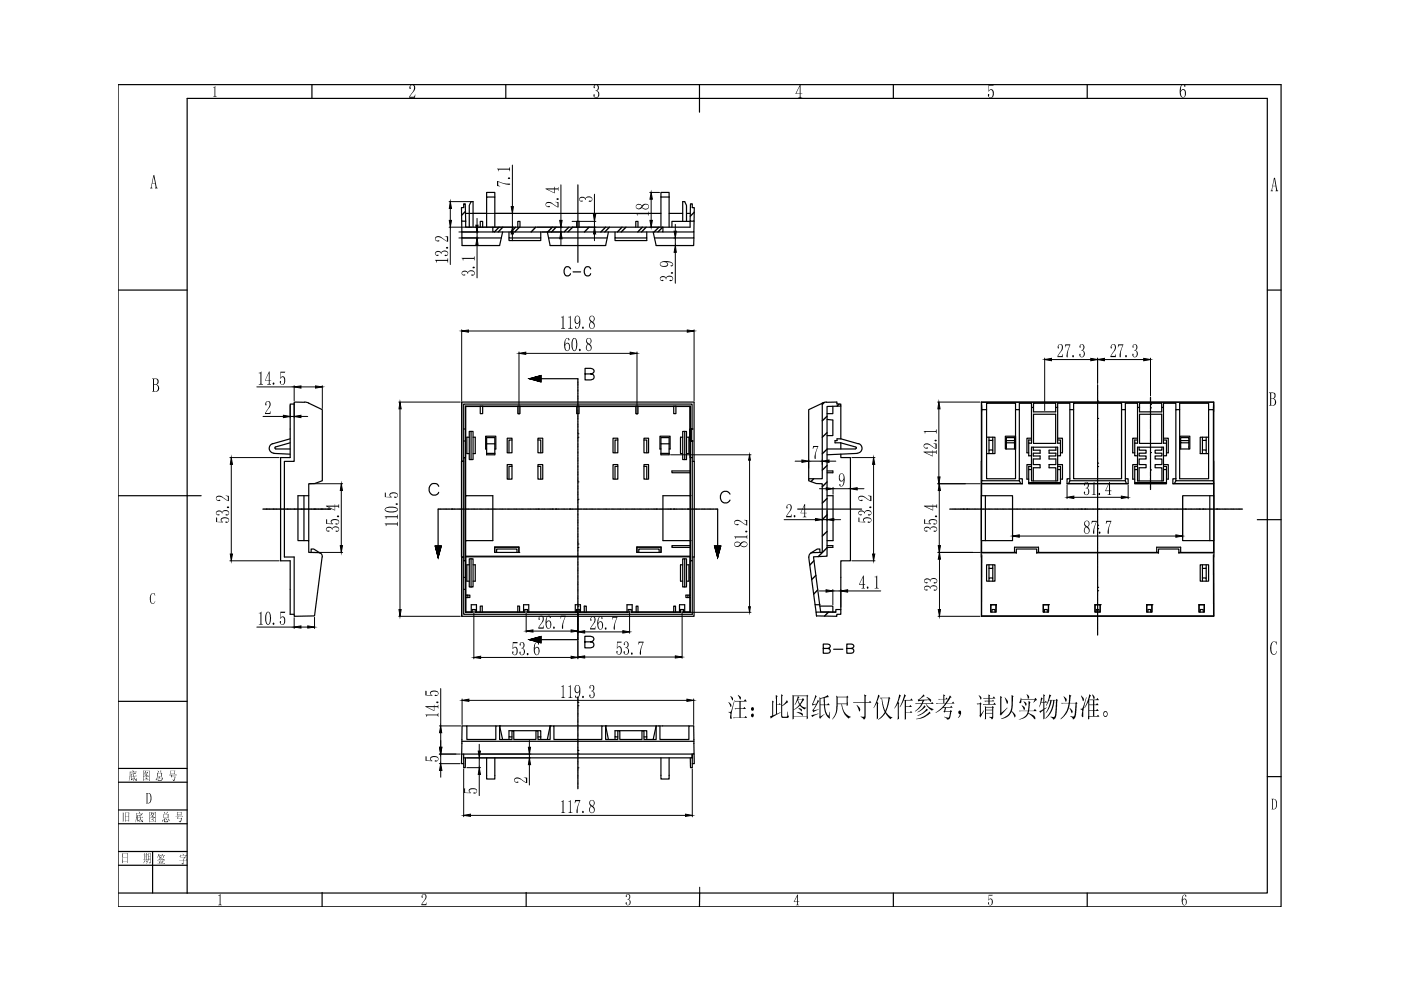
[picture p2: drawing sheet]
<svg xmlns="http://www.w3.org/2000/svg" width="297mm" height="210mm" viewBox="0 0 297 210" stroke-linecap="round" stroke-linejoin="round" font-family="sans-serif">
<g fill="none" stroke="#000" stroke-width=".25">
<path d="M25 17.9h246.6v174.4h-246.6zM66.1 17.9v3M107.2 17.9v3M148.3 17.9v5.9M189.4 17.9v3M230.5 17.9v3M39.7 20.9h229v168.4h-229zM122.5 39.2v16.4M97.9 46.9v2.3M97.9 49.2v1.3h8.4M97.9 49.2h6.6M98.3 43.2h.3l.1 3.7h-.8l-.1-2.9h.5z"/>
<path d="M98.7 45.2h4.5M98.7 46.9v1.3h5.8M99.5 48.2v-4.6l.4-.9h.4v5.5M101.8 48.2v-1.3h.5v1.3M103.2 41.8v-1h1.7v1M103.2 48.2v-6.4h1.7v6.4M104.5 48.2h36.1v1h-36.1zM104.9 45.2h35.2M106.6 49.2l-.7 2.9h-7.9l-.1-1.6M107.9 49.2v1.3h6.7v-1.3M107.9 50.5v.5h6.7v-.5M109.8 48.2v-1.3h.4v1.3"/>
<path d="M116.3 50.5h12.4M121 57a.7 .7 0 0 0-.9-.5 .7 .7 0 0 0-.5 .8v.5a.69 .69 0 0 0 .6 .7 .69 .69 0 0 0 .8-.5M121.5 57.6h1.6M122.3 48.2v-1.3h.5v1.3M125.2 57a.7 .7 0 0 0-.8-.4 .7 .7 0 0 0-.5 .7v.5a.69 .69 0 0 0 .5 .7 .69 .69 0 0 0 .8-.5M129 49.2l-.6 2.9h-11.8l-.6-2.9M130.4 49.2v1.3h6.7v-1.3M134.8 48.2v-1.3h.5v1.3M137.1 50.5v.5h-6.7v-.5M138.5 49.2l.6 2.9h8v-1.6M140.1 40.8h1.8v1h-1.8zM140.1 41.8v6.4"/>
<path d="M141.9 45.2h2.8M141.9 41.8v6.4M144.7 46.9v-4.2h.5l.4 .9v3.3M145.6 45.2h.8M146.3 46.9h-3.8v1.3M146.3 46.9v1.3h-5.7M146.4 43.2h.4v.8h.4v2.9h-.9zM147.1 49.2v1.3h-8.3M147.2 46.9l-.1 2.3h-6.5M25 61.5h14.7M124 79.3l1.7-.1a.5 .5 0 0 0 .3-.5 .5 .5 0 0 0-.3-.5l-1.7-.1v2.5l1.7-.2a.59 .59 0 0 0 .3-.5 .59 .59 0 0 0-.3-.5l-.4-.1M268.7 61.5h2.9"/>
<path d="M57.8 94a1.04 1.04 0 0 0-.7 1.2 1.04 1.04 0 0 0 1 .9M58.1 96.1l3.4 .2M58.4 95.2h3.1M61.5 93.9l-3.1 .9-.1 .2 .2 .2M61.5 93l-3.7 1.1M62.4 85.7h-.9v11.3h-2v21.9h2v11.3h.9M64.6 85.3l-2.2-.1v12.6h-2.1v20.3h2.1v12.6l4.3-.1 1.6-12.5M64.6 85.2l.8 .3M65.4 85.5l2.9 1.4v15l-1.6 .6-1.2 .1v2.5h-2.3v9.5h2.3v2.5l2 .1M98.3 97h.3v21.9h-.3zM98.3 97.8h-.5v20.3M98.3 97.8h-.5"/>
<path d="M98.3 91v-5.3h48.4v5.3h-.3M98.3 91h.1M98.3 93.5h.1M98.3 91v6M98.6 97l.1-10.9v19M98.7 86.1h47.7M98.7 86.2h3.1M99.5 91.5h.4v5.9h-.4zM99.5 92.7h-.5v3.5h.5M99.9 91.5h.4v5.9h-.4M100.3 92.7h.5v3.5h-.5M101.8 86.1h.5v1.6h-.5z"/>
<path d="M102.3 86.2h7.5M103.2 92.8h1.7v3.6h-1.7zM103.2 94.1h1.7M103.2 96.1h1.7M103.2 95.2h-.2v-2.7h2.1v2.7h-.2M107.5 92.9h1.1v3.1h-1.1zM107.5 98.5h1.1v3.1h-1.1zM108.6 98.9h-.7v2.7M108.6 93.3h-.7v2.7M109.8 86.1h.4v1.6h-.4zM110.2 86.2h12.1M112.2 80.3h10.3v.2"/>
<path d="M114.1 98.9h.5v2.7M114.1 93.3h.5v2.7M114.1 98.5h1v3.1h-1zM114.1 92.9h1v3.1h-1zM122.3 86.1h.5v1.6h-.5zM122.5 99.6v.6M122.5 99.2v.4M122.5 98.7v.3M122.5 97.9v.7M122.5 97.7v.2M122.5 97.6v.1M122.5 97v.3"/>
<path d="M122.5 96.6v.3M122.5 96.3v.3M122.5 95.9v.1M122.5 95v.7M122.5 94.7v.2M122.5 94.6v.1M122.5 94v.4M122.5 93.7v.3M122.5 93.3v.3M122.5 93h.1M122.5 92.7h.1M122.5 92.4v.3"/>
<path d="M122.5 92v.3M122.5 92h.1M122.5 91.6v.3M122.5 91.3v.1M122.5 91v.3M122.5 90.5v.5M122.5 90.3v.1M122.5 90v.1M122.5 89.7v.2M122.5 89.4v.3M122.5 88.7v.7M122.5 88.3v.1"/>
<path d="M122.5 88.1v.2M122.5 87.5v.5M122.5 87.4v.1M122.5 87v.1M122.5 86.8v.2M122.5 86.4v.3M122.5 86.1v.3M122.5 85.7v.1M122.5 85.1v.4M122.5 84.8v.3M122.5 84.5v.2M122.5 84.1v.4"/>
<path d="M122.5 83.8v.2M122.5 83.5v.3M122.5 83.1v.3M122.5 82.8h.1M122.5 82.2v.3M122.5 81.8v.3M122.5 81.6v.2M122.5 81.1v.4M122.5 80.8v.3M122.5 80.5v.3M122.5 82.5v.2M122.5 82.9v.1"/>
<path d="M122.5 85.5v.2M122.5 85.8v.2M122.5 87.2v.1M122.5 88.5v.1M122.5 90.1v.2M122.5 91.4v.2M122.5 92.7v.2M122.5 93.1v.2M122.5 94.4v.2M122.5 95.7v.2M122.5 96v.2M122.5 97.4v.1"/>
<path d="M122.5 99v.2M122.8 86.2h12M130 92.9h1v3.1h-1zM130 98.5h1v3.1h-1zM131 98.9h-.6v2.7M131 93.3h-.6v2.7M134.8 86.1h.5v1.6h-.5zM135.3 86.2h7.5M136.5 93.3h.6v2.7M136.5 98.9h.6v2.7M136.5 98.5h1v3.1h-1zM136.5 92.9h1v3.1h-1z"/>
<path d="M140.1 95.2h-.2v-2.7h2.2v2.7h-.2M140.1 94.1h1.8M140.1 96.1h1.8M141.9 92.8h-1.8v3.6h1.8M141.9 92.8v3.6M142.8 86.1h.5v1.6h-.5zM143.3 86.2h3M144.7 92.7h-.4v3.5h.4M144.7 91.5h.5v5.9h-.5zM145.2 91.5h.4v5.9h-.4M145.6 92.7h.5v3.5h-.5M146.3 99.9l.1-13.8v32.8"/>
<path d="M146.3 93.5h.4M146.3 91h.4M146.3 99.9h-3.8v.3h3.8M146.3 99.9v15.8M146.4 93.5h.4v3.5M146.4 97h.4M146.5 91v2.5M146.7 91h.1M146.7 91v2.5M146.8 93.5h-.1h.1M146.8 93.5h.1M146.8 97.8h.4v20.3h-.4"/>
<path d="M146.8 97v21.9h-.4M147.2 97.8v-12.6h-49.3v45.5M174.3 85.5l-2.8 1.4v14.6M175.2 85.2l-.9 .3v16h-2.8v.4l1.6 .6 1.2 .1v14.5l-2 .1M175.2 85.3l2.2-.1v.5h.9v.4l-2.9 .1v31.7l-2.9 .2 1.3 10.1h-1l-1.3-10.1M175.4 88.9l1.2 .2v3.3h-1.2M175.4 95.2h6M175.4 99.9h1.2v.3h-1.2M176.6 86.1v1.6h-1.2M178.2 93.9l3.2 .9M178.3 96.3v.7h2v21.9h-2v10.3M178.3 86.1v6.9"/>
<path d="M178.3 93.9v1.3M178.3 93l3.7 1.1M178.3 93h-.8v.4h-.5v.5h1.2M181.4 94.8l.2 .2-.2 .2M181.7 96.1l-6.3 .3M182 94a1.04 1.04 0 0 1 .8 1.2 1.04 1.04 0 0 1-1 .9M208.1 85.2h49.2M208.1 85.5l.1 1.4h1v-1.4h6.1v1.4h.8v-1.4h2.6v.9h.4v-.9h4.7v.9h.4v-.9h2.6v1.4h.8v-1.4h10.2v1.4M208.1 85.9v1.3M208.2 86.9v15h7.9M209.2 86.9v14.6h6.1v-14.6M209.2 92.7h1.8v3.5h-1.8"/>
<path d="M209.7 93.4v2M209.7 96.2v-.8h.8v.8M209.7 92.7v.7h.8v-.7M210.5 93.4v2M213.2 92.5h2.1v2.7h-2.1zM213.4 93.4v.5h1.7v-.5M213.4 93.4h1.7M213.4 93.9v1.3M213.4 93.4v-.6h1.7v.6M215.1 93.9v1.3M216.1 86.9v15M218.1 94v2.6h.6"/>
<path d="M218.1 99.6v2.7M218.7 99.6v2.4h5.5v-2.4M218.7 86.4v7.6h-.6v-.7h.6M218.7 98.9h-.6v.7h.6v-4.8h5.5v4.8M218.7 92.9h-1v3.1h.4M218.7 98.5h-1v3.1h.4M219.1 94.8v.7h1.4v.6h-1.4v.6h1.4v.6h-1.4v1.2h1.4v.7h-1.4v2.8M219.1 87.8h4.7v6.2h-4.7zM219.1 86.4v.9h4.7v-.9M223.9 94.8v.7h-1.5v.6h1.5v.6h-1.5v.6h1.5v1.2h-1.5v.7h1.5v2.8M224.2 98.5h1.1v3.1h-.5M224.2 92.9h1.1v3.1h-.5"/>
<path d="M224.2 93.3h.6v.7M224.2 99.6h.6v2.7h-6.7M224.2 86.4v7.6h.6M224.2 98.9h.6v.7M224.8 94v2.6h-.6M226.8 86.9v15M227.6 86.9v14.6h10.2v-14.6M232.7 99.9v.3M232.7 99.6v.3M232.7 99.2v.4M232.7 98.9h.1M232.7 98.6v.3"/>
<path d="M232.7 98.2v.3M232.7 98.2h.1M232.7 97.5v.4M232.7 97.3v.2M232.7 96.9v.3M232.7 96.7v.2M232.7 96.6h.1M232.7 96.2v.1M232.7 95.6v.6M232.7 95.2v.4M232.7 94.3v.7M232.7 94v.3"/>
<path d="M232.7 93.7v.2M232.7 93.6v.1M232.7 93.3h.1M232.7 92.7v.5M232.7 92.3v.3M232.7 91.9v.1M232.7 91v.7M232.7 90.8v.2M232.7 90.6v.1M232.7 90v.4M232.7 89.7v.3M232.7 89.3v.4"/>
<path d="M232.7 89v.1M232.7 88.7h.1M232.7 88v.7M232.7 87.8v.2M232.7 87.7h.1M232.7 87.1v.3M232.7 86.7v.3M232.7 86.4v.3M232.7 86v.1M232.7 85.8v.2M232.7 85.4v.3M232.7 85.1v.3"/>
<path d="M232.7 85h.1M232.7 84.7v.3M232.7 84.4h.1M232.7 84.1v.2M232.7 83.5v.6M232.7 83.4v.1M232.7 83v.1M232.7 82.8v.2M232.7 82.5v.3M232.7 81.7v.7M232.7 81.6v.1M232.7 83.2v.1"/>
<path d="M232.7 84.5v.2M232.7 86.1v.2M232.7 87.5v.1M232.7 88.8v.1M232.7 89.1v.2M232.7 90.4v.2M232.7 91.7v.2M232.7 92.1v.1M232.7 93.4v.1M232.7 95v.2M232.7 96.3v.2M232.7 98v.2"/>
<path d="M232.7 99v.1M237.8 86.9h.8v-1.4h2.6v.9h.4v-.9h4.7v.9h.4v-.9h2.6v1.4M238.6 86.9v14.6M240.6 94v2.6h.6M241.2 86.4v7.6h-.6v-.7h.6M241.2 98.9h-.6v.7M241.2 92.9h-1v3.1h.4M241.2 98.5h-1v3.1h.4M241.5 94.8v.7h1.5v.6h-1.5v.6h1.5v.6h-1.5v1.2h1.5v.7h-1.5v2.8M241.6 86.4v.9h4.7v-.9M241.6 87.8h4.7v6.2h-4.7zM243.9 84.2v.2"/>
<path d="M243.9 84.5v.5M243.9 85.1v.1M243.9 85.4v.1M243.9 85.8h.1M243.9 85.8v.3M243.9 86.1v.3M243.9 86.5h.1M243.9 86.7v.1M243.9 87.1v.1M243.9 87.2v.2M243.9 87.5v.2M243.9 87.8v.2"/>
<path d="M243.9 88v.5M243.9 88.5v.2M243.9 88.8v.3M243.9 89.1v.3M243.9 89.7v.1M243.9 90v.4M243.9 90.4v.3M243.9 90.8v.2M243.9 91v.4M243.9 91.5v.2M243.9 91.7v.3M243.9 92.1v.3"/>
<path d="M243.9 92.7v.6M243.9 93.4v.3M243.9 93.7v.2M243.9 94v.1M243.9 94.3v.1M243.9 94.4v.6M243.9 95v.2M243.9 95.3v.1M243.9 95.6v.3M243.9 96h.1M243.9 96v.3M243.9 96.3v.3"/>
<path d="M243.9 96.7v.2M243.9 96.9v.1M243.9 97.3v.1M243.9 97.4v.5M243.9 98v.2M243.9 98.2v.1M243.9 98.6v.3M243.9 99v.6M243.9 99.6h.1M243.9 99.9v.1M243.9 85.2v.2M243.9 85.5v.2"/>
<path d="M243.9 86.5v.2M243.9 86.9v.1M243.9 89.5v.2M243.9 89.8v.2M243.9 92.4v.2M243.9 94.1v.2M243.9 95.4v.2M243.9 97.1v.1M243.9 98.4v.1M243.9 99.7v.2M246.3 94.8v.7h-1.4v.6h1.4v.6h-1.4v.6h1.4v1.2h-1.4v.7h1.4v2.8M246.7 98.9h.6v.7"/>
<path d="M246.7 93.3h.6v.7M246.7 98.5h1v3.1h-.4M246.7 92.9h1v3.1h-.4M246.7 86.4v7.6h.6M246.7 99.6v2.4h-5.5v-2.4h-.6v2.7M247.3 99.6h-.6v-4.8h-5.5v4.8M247.3 99.6v2.7M247.3 94v2.6h-.6M249.3 86.9h.8v14.6h6.1v-14.6h1.1v15h-8zM250.1 92.5h2.2v2.7h-2.2zM250.3 93.4v.5h1.8v-.5M250.3 93.4h1.8"/>
<path d="M250.3 93.4v-.6h1.8v.6M250.3 93.9v1.3M252.1 93.9v1.3M254.9 92.7v.7h.8v-.7M254.9 96.2v-.8h.8v.8M254.9 93.4v2M255.7 93.4v2M256.2 86.9v-1.4h-6.1v1.4M256.2 92.7h-1.7v3.5h1.7M257.3 85.5v1.4M257.3 85.9v1.3M25 105.1h17.6"/>
<path d="M55.7 107.9h.4M56.1 107.9h.3M56.4 107.9h.1M56.4 107.9h.3M56.7 107.9h.9M57.6 107.9h.2M57.9 107.9h.1M57.9 107.9h.2M58.2 107.9h.9M59.1 107.9h.2M59.4 107.9h.1M59.4 107.9h.2"/>
<path d="M59.7 107.9h.8M60.6 107.9h.2M60.8 107.9h.1M60.9 107.9h.2M61.1 107.9h.3M61.4 107.9h.4M61.8 107.9h.2M62.1 107.9h.2M62.3 107.9h.1M62.4 107.9h.4M62.9 107.9h.4M63.3 107.9h.2"/>
<path d="M63.6 107.9h.2M63.8 107.9h.1M63.9 107.9h.4M64.4 107.9h.3M64.4 105.1v9.5M64.8 107.9h.2M65 107.9h.2M65.3 107.9h.1M65.3 107.9h.5M65.5 105.1v9.5M65.8 107.9h.4M66 117.1v-.7h.5l1.4 .9"/>
<path d="M66.3 107.9h.2M66.5 107.9h.1M66.6 107.9h.1M66.8 107.9h.1M66.8 107.9h.5M67.3 107.9h.4M67.5 117.2l.6 .3 .2 .6M67.7 107.9h.3M68 107.9h.1M68 107.9h.2M68.3 107.9h.1M68.3 107.9h.2"/>
<path d="M68.5 107.9h.3M68.8 107.9h.4M69.2 107.9h.2M69.5 107.9h.1M69.5 107.9h.2M69.7 107.9h.1M69.8 107.9h.2M70 107.9h.2M93 107.9l-.1 10.3M93 107.9h.1M93 103.1a1.12 1.12 0 0 0-1.4-.5 1.12 1.12 0 0 0-.6 1.4 1.07 1.07 0 0 0 .9 1 1.07 1.07 0 0 0 1.1-.6M93.1 107.9h.2"/>
<path d="M93.4 107.9h.1M93.5 107.9h.5M94.1 107.9h.2M94.3 107.9h.1M94.5 107.9h.1M94.7 107.9h.3M95 107.9h.3M95.4 107.9h.3M95.7 107.9h.1M95.8 107.9h.1M96 107.9h.1M96.1 107.9h.2"/>
<path d="M96.3 107.9h.1M96.4 107.9h.6M97 107.9h.3M97.3 107.9h.1M97.4 107.9h.2M97.6 107.9h.4M97.8 118.1h.5M98 107.9h.3M98.3 118.9v6.1M98.4 107.9h.3M98.6 118.9l.1 10.9 .1-3.1M98.7 117.9h47.6"/>
<path d="M98.7 107.9h.2M98.7 105.1h.1M98.7 114.6h.1M98.7 105.1v9.5M98.7 105.1h5.8v9.5h-5.8M98.7 114.6l.1 11.6M98.8 118.1h47.5M98.9 107.9h.1M99.1 107.9h.1M99.3 107.9h.3M99.5 119.7h-.5v3.5h.5M99.7 107.9h.3"/>
<path d="M99.9 118.5h-.4v5.9h.4M99.9 118.5h.4v5.9h-.4M99.9 118.5v5.9M100 107.9h.3M100.3 119.7h.5v3.5h-.5M100.4 107.9h.2M100.6 107.9h.1M100.7 107.9h.2M101 107.9h.7M101.7 107.9h.2M101.9 107.9h.1M102 107.9h.2"/>
<path d="M102.2 107.9h.4M102.6 107.9h.3M103 107.9h.3M103.3 107.9h.2M103.6 107.9h.1M103.7 107.9h.2M103.9 107.9h.7M104.7 107.9h.3M104.9 116h5.1M104.9 116h5.1v1.1h-5.1zM104.9 116l.1 1.1M105 107.9h.2"/>
<path d="M105.2 107.9h.3M105.3 117.1v-.7h4.3v.7M105.6 107.9h.5M106.2 107.9h.1M106.3 107.9h.2M106.5 107.9h.1M106.6 107.9h.3M106.9 107.9h.3M107.2 107.9h.7M108 107.9h.1M108.2 107.9h.3M108.6 107.9h.5"/>
<path d="M109.1 107.9h.1M109.3 107.9h.1M109.5 107.9h.1M109.6 107.9h.2M109.9 107.9h.3M110 117.1h.1M110 116v1.1M110.2 107.9h.2M110.5 107.9h.4M110.9 107.9h.2M111.1 107.9h.4M111.5 107.9h.3"/>
<path d="M111.9 107.9h.2M112.1 107.9h.4M112.6 107.9h.2M112.8 107.9h.3M113.2 107.9h.2M113.4 107.9h.1M113.5 107.9h.2M113.8 107.9h.1M113.9 107.9h.2M114.1 107.9h.1M114.1 107.9h.3M114.5 107.9h.3"/>
<path d="M114.8 107.9h.2M115.1 107.9h.4M115.5 107.9h.2M115.8 107.9h.3M116.1 107.9h.2M116.4 107.9h.1M116.5 107.9h.2M116.7 107.9h.1M116.8 107.9h.2M117.1 107.9h.1M117.1 107.9h.3M117.4 107.9h.3"/>
<path d="M117.8 107.9h.1M117.8 107.9h.2M118 107.9h.1M118.2 107.9h.1M118.4 107.9h.1M118.5 107.9h.6M119.1 107.9h.2M119.3 107.9h.1M119.5 107.9h.1M119.7 107.9h.3M120.1 107.9h.3M120.4 107.9h.3"/>
<path d="M120.7 107.9h.1M120.8 107.9h.2M121 107.9h.1M121.1 107.9h.2M121.3 107.9h.1M121.5 107.9h.5M122.1 107.9h.2M122.3 107.9h.1M122.4 107.9h.2M122.5 119.7v.3M122.5 119.6v.1M122.5 118.7v.7"/>
<path d="M122.5 118.4v.2M122.5 118.1v.2M122.5 118v.1M122.5 117.6v.1M122.5 117v.6M122.5 116.7v.3M122.5 116.3v.1M122.5 116.1h.1M122.5 115.4v.6M122.5 115.3h.1M122.5 115v.1M122.5 114.4v.4"/>
<path d="M122.5 114.1v.3M122.5 113.7v.3M122.5 113.4h.1M122.5 113.1v.2M122.5 112.4v.7M122.5 112v.1M122.5 111.5v.3M122.5 110.9v.5M122.5 110.7v.1M122.5 110.4v.1M122.5 110.1v.3M122.5 109.8v.3"/>
<path d="M122.5 109.1v.7M122.5 108.5v.3M122.5 107.9v.5M122.5 107.8v.1M122.5 107.4v.1M122.5 107.2v.2M122.5 106.8v.3M122.5 106.6v.2M122.5 106.1v.4M122.5 105.9h.1M122.5 105.5v.3M122.5 104.9v.6"/>
<path d="M122.5 104.5v.4M122.5 104.2v.2M122.5 103.9v.3M122.5 103.6v.2M122.5 103.5v.1M122.5 103.2h.1M122.5 102.6v.5M122.5 102.2v.3M122.5 102.2h.1M122.5 101.5v.4M122.5 101.3v.2M122.5 100.9v.3"/>
<path d="M122.5 100.7v.2M122.5 100.5v.1M122.5 100.2v.1M122.5 100.3v.2M122.5 102v.1M122.5 103.3v.2M122.5 105.9v.2M122.5 107.6v.1M122.5 108.9v.1M122.5 110.5v.2M122.5 111.8v.2M122.5 112.2v.1"/>
<path d="M122.5 113.5v.2M122.5 114.8v.2M122.5 115.1v.2M122.5 116.1v.2M122.5 116.4v.2M122.5 117.8v.1M122.5 119.4v.2M122.6 107.9h.4M123 107.9h.3M123.4 107.9h.3M123.7 107.9h.2M124 107.9h.1"/>
<path d="M124.1 107.9h.2M124.3 107.9h.3M124.7 107.9h.3M125 107.9h.4M125.4 107.9h.2M125.6 107.9h.1M125.7 107.9h.3M126 107.9h.7M126.7 107.9h.2M126.9 107.9h.1M127.1 107.9h.1M127.3 107.9h.3"/>
<path d="M127.6 107.9h.3M128 107.9h.3M128.4 107.9h.1M128.6 107.9h.1M128.7 107.9h.2M129 107.9h1M130 107.9h.2M130.2 107.9h.4M130.6 107.9h.6M131.2 107.9h.1M131.3 107.9h.2M131.5 107.9h.1"/>
<path d="M131.7 107.9h.2M131.9 107.9h.3M132.3 107.9h.6M133 107.9h.1M133.2 107.9h.3M133.6 107.9h.5M134.2 107.9h.1M134.3 107.9h.2M134.5 107.9h.1M134.6 107.9h.2M134.9 107.9h.3M135 116h5.2v1.1h-5.2z"/>
<path d="M135 116h.1M135.1 117.1h.1M135.1 116v1.1M135.2 107.9h.2M135.4 117.1v-.7h4.4v.7M135.5 107.9h.3M135.8 107.9h.1M135.9 107.9h.2M136.2 107.9h.3M136.5 107.9h.3M136.9 107.9h.2M137.1 107.9h.4"/>
<path d="M137.6 107.9h.2M137.8 107.9h.3M138.2 107.9h.2M138.4 107.9h.1M138.6 107.9h.1M138.8 107.9h.1M138.9 107.9h.2M139.1 107.9h.1M139.2 107.9h.3M139.5 107.9h.3M139.8 107.9h.2M140.1 107.9h.4"/>
<path d="M140.1 116v1.1M140.2 116h-5.1M140.6 107.9h.2M140.8 107.9h.3M141.1 107.9h.3M141.4 107.9h.1M141.5 107.9h.2M141.7 107.9h.1M141.9 107.9h.1M142.1 107.9h.1M142.1 107.9h.3M142.5 107.9h.3"/>
<path d="M142.8 107.9h.1M142.8 107.9h.2M143.1 107.9h.1M143.2 107.9h.1M143.4 107.9h.1M143.5 107.9h.6M144.1 107.9h.2M144.4 107.9h.1M144.5 107.9h.2M144.7 107.9h.3M144.7 119.7h-.4v3.5h.4M144.7 118.5h.5v5.9h-.5z"/>
<path d="M145.1 107.9h.3M145.2 118.5h.4v5.9h-.4M145.4 107.9h.3M145.6 119.7h.5v3.5h-.5M145.8 107.9h.1M145.8 107.9h.2M146 107.9h.1M146.1 107.9h.2M146.3 118.1v8.1M146.3 105.1h-5.7v9.5h5.7M146.3 115.7v2.4M146.3 105.1h.1"/>
<path d="M146.3 114.6h.1M146.3 115.7h-3.8v.4h3.8M146.4 107.9h.1M146.4 118.9v3.5M146.5 107.9h.5M146.8 118.9v11.3h-48.5v-5.2M147.1 107.9h.2M147.2 118.1v12.6h-49.3v-12.6M147.3 107.9h.1M147.5 107.9h.1M147.7 107.9h.3M148 107.9h.7"/>
<path d="M148.8 107.9h.1M149 107.9h.1M149.1 107.9h.2M149.3 107.9h.4M149.7 107.9h.3M150 107.9h.4M150.4 107.9h.2M150.6 107.9h.1M150.8 107.9h.2M151 107.9h.7M151.7 107.9h.2M151.9 107.9h.1"/>
<path d="M152.1 107.9l.1 10.3M154.8 104.8a1.15 1.15 0 0 0-1.7-.4 1.15 1.15 0 0 0-.2 1.6 1.04 1.04 0 0 0 .9 .7 1.04 1.04 0 0 0 1-.7M169.1 107.9h13.6M172.3 117.2l-.6 .3-.2 .6M173.8 117.1v-.7h-.5l-1.5 .9M175.4 105.1h1.2v9.5h-1.2M175.4 115.7h1.2v.4h-1.2M201.3 107.9h.3M201.6 107.9h.3M202 107.9h.3M202.4 107.9h.1M202.6 107.9h.1"/>
<path d="M202.7 107.9h.2M203 107.9h.5M203.5 107.9h.1M203.7 107.9h.1M203.9 107.9h.1M204 107.9h.2M204.2 107.9h.1M204.3 107.9h.3M204.6 107.9h.3M204.9 107.9h.1M205 107.9h.2M205.2 107.9h.1"/>
<path d="M205.3 107.9h.2M205.5 107.9h.1M205.7 107.9h.2M205.9 107.9h.3M206.3 107.9h.2M206.5 107.9h.4M207 107.9h.2M207.2 107.9h.3M207.6 107.9h.3M207.9 107.9h.1M207.9 107.9h.2M208.1 105.1v12l7.4 .1"/>
<path d="M208.1 102.5h8.3M208.1 117.1h7.4M208.1 105.1h6.6v9.5h-6.6M208.1 102.6h8.7M208.2 101.9l-.1 3.2M208.2 118.1l-.1 12.6v-45.5h49.2v45.5v-12.6M208.2 117.6v.4M208.2 107.9h.1M208.3 107.9h.2M208.5 107.9h.1M208.6 107.9h.2M208.9 107.9h.3"/>
<path d="M208.9 105.1v9.5M209.2 119.7h1.8v3.5h-1.8zM209.2 107.9h.2M209.5 107.9h.4M209.7 119.7v.8h.8v-.8M209.9 107.9h.2M210.2 107.9h.3M210.5 107.9h.4M210.9 107.9h.2M211.1 107.9h.4M211.6 107.9h.2M211.8 107.9h.3"/>
<path d="M212.2 107.9h.2M212.4 107.9h.1M212.6 107.9h.1M212.8 107.9h.1M212.9 107.9h.6M213.5 107.9h.3M213.9 107.9h.1M214.1 107.9h.7M214.8 107.9h.3M215.1 117.1v-1.1h5.1v1.1M215.1 107.9h.3M215.4 107.9h.1"/>
<path d="M215.5 117.3v-.9h4.3v.9M215.5 107.9h.2M215.7 107.9h.1M215.9 107.9h.5M216.1 101.9l.3 .6 .4 .1M216.1 101.5h.7v1.1M216.5 107.9h.3M216.8 107.9h.2M217 107.9h.1M217.2 107.9h.1M217.4 107.9h.7M218.1 102.3v.2h6.7v-.2"/>
<path d="M218.1 107.9h.2M218.1 102.5h6.7M218.4 107.9h.1M218.5 107.9h.2M218.7 107.9h.3M219.1 107.9h.3M219.4 107.9h.4M219.8 117.2h25.8M219.8 107.9h.2M219.8 117.1h25.8M220 107.9h.1M220.1 107.9h.2"/>
<path d="M220.2 117.1h.1M220.4 107.9h.6M221.1 107.9h.2M221.3 107.9h.1M221.5 107.9h.1M221.7 107.9h.3M222 107.9h.3M222.4 107.9h.3M222.8 107.9h.1M223 107.9h.1M223.1 107.9h.2M223.3 107.9h.4"/>
<path d="M223.7 107.9h.3M224 107.9h.4M224.4 107.9h.2M224.6 107.9h.1M224.8 107.9h.2M225 107.9h.6M225.6 107.9h.1M225.7 107.9h.2M225.9 107.9h.1M226.1 107.9h.1M226.2 102.6h13M226.3 107.9h.1"/>
<path d="M226.3 107.9h.3M226.7 107.9h.3M226.8 101.9h11.8l.2 .6h-12.2zM226.8 101.5h-.6v1.1l.4-.1M227 107.9h.3M227.4 107.9h.1M227.6 107.9h.1M227.7 107.9h.2M228 107.9h.5M228.6 107.9h.1M228.7 107.9h.2M228.9 107.9h.1"/>
<path d="M229 107.9h.2M229.2 107.9h.1M229.3 107.9h.3M229.6 107.9h.3M230 107.9h.1M230 107.9h.2M230.2 107.9h.1M230.3 107.9h.2M230.6 107.9h.1M230.7 107.9h.2M230.9 107.9h.3M231.3 107.9h.2"/>
<path d="M231.5 107.9h.4M232 107.9h.2M232.2 107.9h.3M232.6 107.9h.3M232.7 119.6v.4M232.7 119.3v.2M232.7 119v.3M232.7 118.6v.3M232.7 118.3v.1M232.7 117.7v.3M232.7 117.3v.3M232.7 117.1v.2"/>
<path d="M232.7 117h.1M232.7 116.6v.1M232.7 116v.6M232.7 115.6v.4M232.7 114.7v.7M232.7 114.4v.3M232.7 114.1v.2M232.7 114v.1M232.7 113.7h.1M232.7 113.1v.5M232.7 112.8v.2M232.7 112.7v.1"/>
<path d="M232.7 112.1v.3M232.7 112.1h.1M232.7 111.7v.3M232.7 111.4v.3M232.7 111.4h.1M232.7 111v.1M232.7 110.4v.4M232.7 110.1v.3M232.7 109.7v.4M232.7 109.4v.1M232.7 109.1v.2M232.7 108.4v.7"/>
<path d="M232.7 108.1v.1M232.7 107.5v.3M232.7 107.1v.3M232.7 106.8v.3M232.7 106.4v.1M232.7 106.2v.2M232.7 105.4v.7M232.7 105.1v.1M232.7 104.5v.3M232.7 103.9v.6M232.7 103.8v.1M232.7 103.5h.1"/>
<path d="M232.7 103.2v.2M232.7 102.9v.3M232.7 102.6v.2M232.7 102.1v.5M232.7 101.5v.4M232.7 101v.5M232.7 100.8v.1M232.7 100.5v.1M232.7 100.2v.2M232.7 100.6v.2M232.7 101.9v.2M232.7 103.6v.1"/>
<path d="M232.7 104.9v.2M232.7 105.2v.2M232.7 106.5v.2M232.7 107.9v.1M232.7 108.2v.2M232.7 109.5v.2M232.7 110.8v.2M232.7 111.2v.1M232.7 112.5v.1M232.7 113.8v.2M232.7 115.4v.2M232.7 116.7v.2"/>
<path d="M232.7 118.1v.1M232.7 118.4v.2M232.9 107.9h.1M233 107.9h.1M233.2 107.9h.1M233.3 107.9h.2M233.5 107.9h.1M233.6 107.9h.3M233.9 107.9h.3M234.2 107.9h.2M234.5 107.9h.4M235 107.9h.5"/>
<path d="M235.5 107.9h.4M235.9 107.9h.2M236.1 107.9h.5M236.6 107.9h.2M236.9 107.9h.3M237.2 107.9h.2M237.5 107.9h.1M237.6 107.9h.1M237.8 107.9h.1M237.9 107.9h.6M238.5 107.9h.3M238.6 101.9v-.4h.6v1.1l-.4-.1"/>
<path d="M238.9 107.9h.2M239.1 107.9h.7M239.8 107.9h.3M240.2 107.9h.2M240.4 107.9h.1M240.5 107.9h.2M240.6 102.5h6.7M240.6 102.3h6.7v.2h-6.7zM240.8 107.9h.1M240.9 107.9h.5M241.5 107.9h.3M241.9 107.9h.1"/>
<path d="M242.1 107.9h.1M242.2 107.9h.2M242.4 107.9h.7M243.1 107.9h.2M243.4 107.9h.1M243.5 107.9h.2M243.7 107.9h.4M243.9 100.2v.4M243.9 100.6v.3M243.9 101v.3M243.9 101.5v.1M243.9 101.7v.2"/>
<path d="M243.9 101.9v.7M243.9 102.9h.1M243.9 103.2v.3M243.9 103.6v.2M243.9 100v.2M243.9 101.3v.2M243.9 102.6v.2M243.9 103v.2M244.1 107.9h.3M244.4 107.9h.4M244.8 107.9h.2M245 107.9h.1"/>
<path d="M245.2 107.9h.1M245.2 117.1h.1M245.2 117.1v-1.1h5.1v1.1M245.4 107.9h.6M245.6 117.3v-.9h4.3v.9M246.1 107.9h.2M246.3 107.9h.1M246.5 107.9h.1M246.7 107.9h.3M247.1 107.9h.3M247.4 107.9h.2M247.7 107.9h.1"/>
<path d="M247.8 107.9h.2M248 107.9h.1M248.1 107.9h.2M248.3 107.9h.4M248.7 102.6h8.6M248.7 107.9h.3M249.1 107.9h.3M249.3 101.9l-.3 .6h8.3M249.3 101.5h-.6v1.1l.3-.1M249.4 107.9h.2M249.6 107.9h.1M249.8 107.9h.2"/>
<path d="M249.9 117.1h7.4M250 107.9h.6M250.6 107.9h.1M250.7 107.9h.2M251 107.9h.1M251.1 107.9h.2M251.3 107.9h.1M251.3 107.9h.3M251.7 107.9h.3M252 107.9h.4M252.4 107.9h.2M252.6 107.9h.1"/>
<path d="M252.7 107.9h.2M253 107.9h.5M253.6 107.9h.1M253.7 107.9h.3M254 107.9h.2M254.3 107.9h.1M254.3 107.9h.3M254.5 119.7h1.7v3.5h-1.7zM254.6 107.9h.3M254.9 119.7v.8h.8v-.8M255 107.9h.1M255 107.9h.2"/>
<path d="M255.2 107.9h.1M255.4 107.9h.1M255.6 107.9h.1M255.7 107.9h.2M256 107.9h.2M256.3 107.9h.2M256.5 105.1v9.5M256.5 107.9h.5M257 107.9h.2M257.3 117.6v.4M257.3 107.9h.3M257.3 101.9v.7"/>
<path d="M257.3 102.6v14.5l-7.4 .1M257.3 105.1h-6.6v9.5h6.6M257.6 107.9h.3M257.9 107.9h.1M258 107.9h.2M258.2 107.9h.1M258.3 107.9h.2M258.5 107.9h.1M258.7 107.9h.2M258.9 107.9h.3M259.3 107.9h.2M259.5 107.9h.4"/>
<path d="M260 107.9h.5M260.6 107.9h.3M260.9 107.9h.2M261.2 107.9h.4M261.6 107.9h.2M261.9 107.9h.3M262.2 107.9h.2M262.5 107.9h.1M262.6 107.9h.2M262.8 107.9h.1M262.9 107.9h.5M266.6 110.2h5"/>
<path d="M98.3 122.4h.1M98.3 125h.1M98.7 126.2h.1v.5h-.1M98.7 129.8h1.4v-.6h.7v.6M98.8 129.7l1.1 .1M98.8 126.2h.8v.5h-.8M99.1 126.2v.5M99.9 129.7v-1.5h1.1v1.5M100.8 129.8h10.5M101.8 129.8v-1.3h.4v1.3M101.8 129.7l-1 .1M102.2 129.7h7.6"/>
<path d="M109.8 129.8v-1.3h.4v1.3M110.2 129.7l1.1 .1M111 129.7v-1.5h1.1v1.5M111.3 129.8v-.6h.6v.6M111.9 129.8h10.3M112.1 129.7l10.1 .1M112.1 129.7l-.2 .1M112.2 135.6h10.3M122 129.7v-1.5h1.1v1.5M122.2 129.8v-.6h.6v.6M122.5 135.4v.1M122.5 134.8v.4"/>
<path d="M122.5 134.5v.3M122.5 134.1v.3M122.5 133.8h.1M122.5 133.5v.2M122.5 132.8v.7M122.5 132.4v.1M122.5 131.9v.3M122.5 131.5v.3M122.5 131.1v.4M122.5 130.8v.1M122.5 130.5v.3M122.5 130v.5"/>
<path d="M122.5 129.5v.4M122.5 129.2h.1M122.5 128.9v.3M122.5 128.6v.3M122.5 128.5h.1M122.5 128.2v.1M122.5 127.8v.1M122.5 127.6v.2M122.5 127.2v.3M122.5 127v.2M122.5 126.5v.4M122.5 126.3v.2"/>
<path d="M122.5 125.9v.3M122.5 125.5v.4M122.5 125.2v.1M122.5 124.9v.1M122.5 124.6v.2M122.5 124.3v.3M122.5 124v.2M122.5 123.7v.3M122.5 123.6h.1M122.5 123v.5M122.5 122.6v.3M122.5 121.7v.6"/>
<path d="M122.5 121.3v.3M122.5 121.1v.2M122.5 120.9v.1M122.5 120.6v.1M122.5 120v.6M122.5 120.7v.2M122.5 122.4v.1M122.5 125v.2M122.5 125.3v.2M122.5 128v.1M122.5 128.3v.2M122.5 129.3v.1"/>
<path d="M122.5 130.9v.2M122.5 132.2v.2M122.5 132.6v.1M122.5 133.9v.2M122.5 135.2v.2M122.5 135.5v.2M122.8 129.8h10.4M123.9 129.7l-1.1 .1M123.9 129.8v-1.3h.4v1.3M124 136.1l1.6-.1a.51 .51 0 0 0 .3-.5 .51 .51 0 0 0-.3-.5l-1.6-.1v2.5l1.6-.2a.59 .59 0 0 0 .3-.5 .59 .59 0 0 0-.3-.5l-.4-.1M124.3 129.7l8.9 .1M132.9 129.7v-1.5h1.1v1.5"/>
<path d="M133.2 129.8v-.6h.6v.6M133.8 129.8h10.5M134.9 129.8v-1.3h.4v1.3M134.9 129.7l-1.1 .1M135.3 129.7h7.5M142.8 129.8v-1.3h.4v1.3M143.2 129.7l1.1 .1M144.1 129.7v-1.5h1.1v1.5M144.3 129.8v-.6h.6v.6M144.9 129.8h1.5M145.2 129.7l-.3 .1M145.2 129.7h1.1"/>
<path d="M145.8 126.2v.5M146.2 126.2h-.8v.5h.8M146.3 126.7v3M146.3 129.7l.1 .1M146.4 126.2h-.2v.5h.2M146.4 122.4v7.4M172.8 128.2l.2 1.6M173 129.8h4.2v-.6h1.1v1h-.9v.5l-4.3-.1zM173.8 128.2l.2 1.5 3.2 .1M173.8 128.5h2.8v1.3M174.5 137.5l1.3-.1a.4 .4 0 0 0 .2-.4 .4 .4 0 0 0-.2-.4h-1.3v1.9l1.3-.1a.51 .51 0 0 0 0-.8l-.3-.1M176.7 137.7h2"/>
<path d="M179.5 137.5l1.3-.1a.4 .4 0 0 0 .2-.4 .4 .4 0 0 0-.2-.4h-1.3v1.9l1.3-.1a.51 .51 0 0 0 0-.8l-.3-.1M208.1 130.7h49.2M208.1 130.6h49.2M209.7 120.5v2M209.7 123.2v-.7h.8v.7M210.1 128.2h.1M210.1 128.2h1.1M210.1 128.2v1.6M210.1 128.2h1.1v1.6h-1.1zM210.3 129.8v-.6h.7v.6M210.5 120.5v2M211.2 128.2v1.6"/>
<path d="M221.2 128.2h.1M221.2 128.2h1.1M221.2 128.2v1.6M221.2 128.2h1.1v1.6h-1.1zM221.5 129.8v-.6h.5v.6M222.3 128.2h.1M222.3 128.2v1.6M232.2 128.2h.1M232.2 128.2h1.1M232.2 128.2v1.6M232.2 128.2h1.1v1.6h-1.1zM232.4 129.8v-.6h.6v.6"/>
<path d="M232.7 134.4v.1M232.7 134.1h.1M232.7 133.5v.5M232.7 133.2v.2M232.7 133.1v.1M232.7 132.5v.3M232.7 132.2v.2M232.7 131.8v.3M232.7 131.4v.1M232.7 130.5v.7M232.7 130.2v.3M232.7 130.1v.1"/>
<path d="M232.7 129.8v.1M232.7 129.5v.2M232.7 128.8v.7M232.7 128.5v.1M232.7 127.9v.3M232.7 127.5v.3M232.7 127.2v.3M232.7 126.8v.1M232.7 126.6v.2M232.7 126v.5M232.7 125.8v.1M232.7 125.5v.1"/>
<path d="M232.7 125.3h.1M232.7 124.9v.3M232.7 124.6v.3M232.7 124.5h.1M232.7 124.2v.3M232.7 123.9h.1M232.7 123.6v.2M232.7 123.3v.3M232.7 123v.2M232.7 122.5v.5M232.7 122.3v.2M232.7 122v.2"/>
<path d="M232.7 121.6v.3M232.7 121.2v.1M232.7 120.9v.1M232.7 120.6v.3M232.7 120.3v.3M232.7 120v.3M232.7 121v.2M232.7 121.4v.1M232.7 124v.2M232.7 125.3v.2M232.7 125.6v.2M232.7 126.9v.2"/>
<path d="M232.7 128.3v.1M232.7 128.6v.2M232.7 129.9v.2M232.7 131.2v.2M232.7 131.6v.1M232.7 132.9v.1M232.7 134.2v.2M232.7 134.5v.2M233.3 128.2h.1M233.3 128.2l-.1 1.6M243.1 128.2h.1M243.1 128.2h1.1"/>
<path d="M243.1 128.2h1.1v1.6h-1.1zM243.1 128.2l.1 1.6M243.4 129.8v-.6h.6v.6M244.2 128.2h.1M244.2 128.2v1.6M254.2 128.2h.1M254.2 128.2h1.2M254.2 128.2l.1 1.6M254.2 128.2h1.2l-.1 1.6h-1.1zM254.5 129.8v-.6h.6v.6M254.9 123.2v-.7h.8v.7M254.9 120.5v2"/>
<path d="M255.3 128.2v1.6M255.7 120.5v2M25 148.7h14.7M97.9 159.9l-.1 2h.5M97.9 157.2h49.2M98.3 159.9v.8M99 153.9h6.1M105.9 153.9l.7 2.9M105.9 153.9h.1M105.9 153.9h10.7M107.9 156.2v.6M108.6 154.9h-.7v1.3h.7"/>
<path d="M108.9 154.9h4.7M114.1 154.9h.5v1.3M114.1 156.2h.5M114.6 156.2v.6M116.6 153.9h.1M116.6 153.9l-.6 2.9M117.4 153.9h10.2M122.5 147.8v.1M122.5 148v.2M122.5 148.2v.1M122.5 148.6v.3M122.5 148.9h.1"/>
<path d="M122.5 149v.3M122.5 149.3v.3M122.5 149.6h.1M122.5 149.9v.1M122.5 150.2v.1M122.5 150.4v.5M122.5 150.9v.3M122.5 151.2v.1M122.5 151.5v.4M122.5 151.9v.3M122.5 152.3v.3M122.5 152.9h.1"/>
<path d="M122.5 153.2v.7M122.5 153.9v.2M122.5 154.2h.1M122.5 154.5v.3M122.5 154.9v.7M122.5 155.8v.1M122.5 156.2v.3M122.5 156.5v.3M122.5 156.9v.3M122.5 157.5v.1M122.5 157.6v.2M122.5 157.8v.6"/>
<path d="M122.5 158.4v.1M122.5 158.8v.1M122.5 159.1h.1M122.5 159.2v.3M122.5 159.5v.3M122.5 159.8h.1M122.5 159.9v.3M122.5 148.4v.1M122.5 149.7v.1M122.5 150v.2M122.5 151.3v.2M122.5 152.6v.2"/>
<path d="M122.5 153v.1M122.5 154.3v.2M122.5 155.6v.2M122.5 155.9v.2M122.5 157.3v.1M122.5 158.6v.1M122.5 158.9v.2M128.4 153.9l.6 2.9M128.4 153.9h10.7v2.9h-2.6v-1.9h-.4v1.9h-4.7v-1.9h-.4v1.9h-2.6v-2.9h-.8v2.9h-10.2v-2.9h-.8v2.9h-2.5v-1.9h-.5v1.9h-4.7v-1.9h-.3v1.9h-2.7v-2.9h-.8v2.9h-6.1v-2.9h-1l-.1 6M128.4 153.9h.1M130.4 156.2v.6M131 154.9h-.6v1.3h.6"/>
<path d="M131.4 154.9h4.7M136.5 154.9h.6v1.3h-.6M137.1 156.2v.6M139.9 153.9v2.9h6.2v-2.9h1l.1 6h-49.3M146.1 153.9h-7l-.6 2.9M146.7 159.9v.8h-48.4M146.8 159.9l-.1 .8M147.2 159.9v2h-.4M25 174.7h14.7M25 171.7h14.7M25 165.8h14.7M25 162.9h14.7"/>
<path d="M98.3 160.7v2.1h.3l.1-2.1M103.2 160.7v4.5h1.7v-4.5M122.5 160.4v.1M122.5 160.6v.2M122.5 160.8v.3M122.5 161.2v.2M122.5 161.4v.4M122.5 161.9v.2M122.5 162.1v.3M122.5 162.5v.3M122.5 162.8h.1M122.5 163.1h.1"/>
<path d="M122.5 163.4v.1M122.5 163.5v.2M122.5 163.8v.3M122.5 164.1v.2M122.5 164.4v.4M122.5 164.8v.2M122.5 165.1v.3M122.5 165.4v.4M122.5 166v.1M122.5 166.4v.3M122.5 166.7v.3M122.5 167.1v.1"/>
<path d="M122.5 160.2v.2M122.5 162.8v.2M122.5 163.2v.2M122.5 165.8v.2M122.5 166.1v.2M140.1 160.7v4.5h1.8v-.8M141.9 160.7v3.7M146.4 160.7v2.1h.4v-2.1M268.7 164.7h2.9M25 189.3h14.7M25 183.5h14.7M25 180.5h14.7"/>
<path d="M32.4 180.5v8.8M68.3 189.2v3.1M111.6 189.2v3.1M148.3 189.3v3M189.4 189.3v3M230.5 189.3v3"/>
</g>
<g fill="none" stroke="#000" stroke-width=".3">
<path d="M98.7 44.8l-.9 .9M105.8 48.2l-1 1M106.6 48.2l-1 1M109.3 48.2l-1 1M110.1 48.2l-1 1M113.6 48.2l-1 1M117.1 48.2l-1 1M117.9 48.2l-1 1M120.6 48.2l-1 1M121.4 48.2l-1 1M124.9 48.2l-1 1M128.4 48.2l-1 1"/>
<path d="M129.2 48.2l-1 1M131.9 48.2l-1 1M132.7 48.2l-1 1M136.2 48.2l-1 1M137 48.2l-1 1M139.7 48.2l-1 1M140.5 48.2l-1 1M147.2 45l-.8 .8M174.8 85.3l-.5 .5M175.4 88.3l-1.1 .9M175.4 91.7l-1.1 1M175.4 95.2l-1.1 1"/>
<path d="M175.4 98.7l-1.1 1M177.9 85.7l-.4 .4M172.5 101.5l-.5 .6M172.6 118.9l-.9 .9M175.4 116.2l-1.9 1.8M175.4 102.2l-1.1 1M175.4 105.7l-1.1 1M175.4 109.2l-1.1 1M175.4 112.7l-1.1 1M173 122l-.9 .9M173.4 125.1l-.9 .9M173.8 128.2h-.1"/>
<path d="M175.6 129.8l-.8 .8"/>
</g>
<g fill="#000">
<path d="M45.2 18.4l.4-.2v2.1l.3 .2h-.7l.3-.2v-1.7zM87 18.1l.6-.2 .3 .2 .1 .8-1.1 1.6h.8l.4-.4-.1 .6h-1.2v-.4l.8-1 .2-.6-.1-.6-.2-.1-.3 .1-.2 .3a.29 .29 0 0 1 .1 .3 .29 .29 0 0 1-.2 .2l-.1-.5zM126 18.1l.3-.2 .5 .2 .2 .7-.4 .4 .5 .5v.6l-.3 .3-.3 .2-.5-.2-.2-.2a.19 .19 0 0 1 0-.3 .19 .19 0 0 1 .3 0 .4 .4 0 0 0 .4 .5 .4 .4 0 0 0 .3-.5v-.6l-.5-.2 .4-.4v-.5a.36 .36 0 0 0-.4-.4 .36 .36 0 0 0-.2 .6 .26 .26 0 0 1-.3-.2 .26 .26 0 0 1 .1-.3zM209.6 17.9h1.1l-.1 .2h-.9l-.1 1.1 .3-.2h.6l.2 .5v.6l-.2 .5-.2 .1h-.4l-.3-.2a.23 .23 0 0 1-.2-.3 .23 .23 0 0 1 .3-.1 .4 .4 0 0 0 .4 .6 .4 .4 0 0 0 .4-.6l-.1-.7a.38 .38 0 0 0-.4-.3 .38 .38 0 0 0-.4 .3zM105.4 35.8h2.5l.2-.4v.9l-.2-.3h-2.1l-.2 .3zM105.4 38.4l1.5 .5h.8a.23 .23 0 0 1 .3 0 .23 .23 0 0 1 0 .3l-1.1-.2-1.3-.4v.7l.5 .2-.7-.1zM92.2 55.1h2.6l.1-.3h.1v.9l-.2-.4h-2.2v.4h-.1v-.3zM92.3 50.2l.4-.1h.6l1.5 1v-.8l-.5-.2h.7v1.2l-.5-.2-1.2-.8h-.6l-.3 .1a.4 .4 0 0 0 .1 .6 .4 .4 0 0 0 .5 0h.1a.32 .32 0 0 1-.2 .2 .32 .32 0 0 1-.4-.1l-.3-.4zM92.4 53.4l.6-.2 .3 .1 .2 .3 .5-.4h.7l.3 .3v.4l-.2 .3a.25 .25 0 0 1-.3 .1 .25 .25 0 0 1-.2-.3h.1a.39 .39 0 0 0 .5-.3 .39 .39 0 0 0-.5-.4l-.6 .1-.2 .5-.3-.4h-.7a.33 .33 0 0 0-.2 .4 .33 .33 0 0 0 .5 .1 .26 .26 0 0 1-.2 .3 .26 .26 0 0 1-.3-.2l-.2-.3zM95.5 42.7l.2 1.5h-.4zM95.3 46.7h.4l-.2 1.5zM97.8 54.7h2.6l.2-.4v.9l-.2-.3h-2.1l-.2 .3v-.4z"/>
<path d="M98 57.6l.7-.2 .5 .4 .5-.5h.6l.4 .6-.3 .5a.22 .22 0 0 1-.3 .1 .22 .22 0 0 1-.1-.3h.1a.36 .36 0 0 0 .5-.3 .36 .36 0 0 0-.5-.4l-.7 .1-.2 .5-.1-.1a.59 .59 0 0 0-.6-.4 .59 .59 0 0 0-.5 .5l.1 .1h.4a.21 .21 0 0 1-.1 .3 .21 .21 0 0 1-.3-.1l-.3-.5zM100.9 47.7h.5l-.3 1.5zM101.1 50.5l.3 1.4h-.5zM108.6 48.2l.2 1.4h-.4zM108.4 43.8h.4l-.2 1.4zM115.9 42.9h.9l1.4 .9v-.7l-.5-.3 .7 .1v1.1l-1.8-1h-.6l-.2 .2v.4l.3 .2a.25 .25 0 0 1 .3-.2 .25 .25 0 0 1 .2 .3h-.5l-.3-.2-.1-.5zM118.9 49.2l.3 1.4h-.5zM118.7 46.7h.5l-.3 1.5zM123 41.9l.2-.2h.5l.4 .4 .5-.5 .6 .1 .3 .2 .1 .3-.1 .3-.3 .2a.17 .17 0 0 1-.2 .2 .17 .17 0 0 1-.1-.2 .17 .17 0 0 1 .2-.2 .36 .36 0 0 0 .4-.4 .36 .36 0 0 0-.6-.2h-.5l-.2 .2v.3l-.1-.1a.6 .6 0 0 0-.7-.4 .6 .6 0 0 0-.5 .5l.1 .2 .5-.1a.21 .21 0 0 1-.1 .3 .21 .21 0 0 1-.3-.1l-.3-.4zM126 48.2l.3 1.4h-.5zM125.8 45.5h.5l-.3 1.4zM134.8 45.2h2.4l.4-.3v.8l-.3-.3h-2.1l-.1 .3-.1-.3z"/>
<path d="M137.8 46.7h.5l-.2 1.5zM138.1 40.8l.2 1.4h-.5zM140 58.8l.4-.3h.3l.5 .4 .5-.5 .6 .1 .4 .5v.3l-.4 .3a.19 .19 0 0 1-.3 0 .19 .19 0 0 1 .1-.3 .37 .37 0 0 0 .5-.3 .37 .37 0 0 0-.6-.3l-.6 .1-.1 .4-.4-.4h-.6a.34 .34 0 0 0-.3 .5 .34 .34 0 0 0 .6 0 .2 .2 0 0 1-.1 .3 .2 .2 0 0 1-.2-.1l-.4-.2zM142.9 49h.5l-.2 1.5zM143.2 52.1l.2 1.4h-.5zM54.9 79h.2l.3-.2v2.6h.4v.2h-.9l.3-.3v-2.1l-.3-.1zM59.5 78.8h1l-.1 .2h-.9v1.1l.2-.3a.78 .78 0 0 1 .8 1.2l-.1 .2a.51 .51 0 0 1-.7 .3 .51 .51 0 0 1-.2-.7l.1 .1a.4 .4 0 0 0 .3 .6 .4 .4 0 0 0 .4-.6l-.1-.6a.36 .36 0 0 0-.3-.4 .36 .36 0 0 0-.4 .4zM97.9 70.2l1.4-.2v.4zM110 74.9l1.5-.2v.4zM119 67.2h.3l.2-.3v2.6l.3 .2h-.8l.3-.2v-2.2h-.3zM120.5 67.2h.3l.2-.3v2.5l.4 .3h-.9l.3-.2v-2.2h-.3zM133.6 74.7l1.5 .2-1.5 .2z"/>
<path d="M145.7 70l1.5 .2-1.5 .2zM221.5 76.2l1.4-.2v.5zM224.4 73.2l.3-.2h.4l.3 .4v.5l-1.1 1.6h.8l.3-.5-.1 .7h-1.1l.1-.4 .8-1.1v-.9a.41 .41 0 0 0-.6-.1 .41 .41 0 0 0 0 .6 .29 .29 0 0 1-.3-.2 .29 .29 0 0 1 .1-.3zM225.9 73h1l-.4 1.4-.1 .9a.22 .22 0 0 1 0 .3 .22 .22 0 0 1-.2 .1v-1.1l.6-1.4h-.7l-.3 .4zM229 73.1l.2-.1a.64 .64 0 0 1 .7 .5 .64 .64 0 0 1-.4 .7l.5 .5-.1 .7-.4 .4-.4-.1-.2-.2a.19 .19 0 0 1-.1-.3 .19 .19 0 0 1 .3-.1v.1a.36 .36 0 0 0 .3 .5 .36 .36 0 0 0 .4-.5l-.1-.7-.5-.2 .5-.4v-.5a.34 .34 0 0 0-.5-.3 .34 .34 0 0 0-.1 .5 .25 .25 0 0 1-.3-.1 .25 .25 0 0 1 .2-.3zM231.3 76l1.4 .2-1.4 .3zM232.7 76.2l1.5-.2v.5zM235.6 73.2l.3-.2h.3l.4 .3-.1 .8-.9 1.4h.8l.2-.5v.7h-1.2l1-2v-.4l-.3-.2h-.3l-.2 .3a.22 .22 0 0 1 .2 .3 .22 .22 0 0 1-.3 .1zM237.1 73h1.1l-.5 1.5-.1 .9a.21 .21 0 0 1 .1 .3 .21 .21 0 0 1-.4 0 .21 .21 0 0 1 .1-.3l.1-.7 .5-1.5h-.7l-.3 .4zM240.2 73.1l.6-.1 .3 .4v.5l-.3 .3 .4 .5v.5l-.1 .3-.4 .3-.4-.1-.2-.3a.18 .18 0 0 1-.1-.3 .18 .18 0 0 1 .3 .1 .34 .34 0 0 0 .3 .5 .34 .34 0 0 0 .4-.4l-.1-.8-.4-.2 .3-.2 .1-.3v-.5l-.2-.2a.33 .33 0 0 0-.4 .1 .33 .33 0 0 0 0 .4 .21 .21 0 0 1-.2-.1 .21 .21 0 0 1 .1-.2zM242.5 76l1.4 .2-1.4 .3zM49 97l.3 1.5h-.5z"/>
<path d="M56.4 85.2l.3-.2h.3l.3 .4-.1 .9-.8 1.2 .7 .1 .3-.5-.1 .7h-1.1l.1-.4 .8-1.2v-.7a.38 .38 0 0 0-.5-.3 .38 .38 0 0 0-.1 .6 .2 .2 0 0 1-.3 0 .2 .2 0 0 1 .1-.3zM60.1 88l1.4 .3-1.4 .3zM62.4 82l1.4-.2v.5zM62.4 88.3l1.4-.3v.6zM66.9 81.8l1.4 .2-1.4 .3zM84.8 85.2l.3 1.5h-.5zM158.9 96.4l.2 1.2h-.4zM170 97.5l1.5 .3-1.5 .2zM172.4 94.6h1.1l-.5 1.4-.1 .8a.23 .23 0 0 1 .1 .3 .23 .23 0 0 1-.3 .1l.1-1.1 .5-1.3h-.7l-.3 .4zM174.3 97.8l1.5-.3v.5zM185.2 97l.3 1.5h-.5zM195.8 91.4h2.5l.3-.4v.9l-.3-.3h-2l-.1 .3h-.1v-.3z"/>
<path d="M196 94.2l.3-.2 .7 .1 1.3 .9v-.8l-.4-.2 .7 .1v1.1l-.4-.1-1.3-.8-.6-.1-.4 .3a.42 .42 0 0 0 .2 .4 .42 .42 0 0 0 .6 0 .28 .28 0 0 1-.2 .3 .28 .28 0 0 1-.3-.1l-.4-.5zM199.1 85.2l.2 1.5h-.5zM45.9 105.3l.3-.2h.5l1.6 1v-.7l-.4-.3h.6v1.1h-.3l-1.2-.8-.8-.1a.38 .38 0 0 0-.2 .6 .38 .38 0 0 0 .6 0 .23 .23 0 0 1-.1 .4 .23 .23 0 0 1-.3-.1l-.4-.4zM45.8 109.7l.2 .1v.8h1.1l-.3-.3 .2-.5 .4-.1h.7l.5 .4-.1 .5-.4 .2a.18 .18 0 0 1-.3 0 .18 .18 0 0 1 .2-.2 .36 .36 0 0 0 .5-.4 .36 .36 0 0 0-.6-.3h-.5a.37 .37 0 0 0-.4 .3 .37 .37 0 0 0 .3 .4v.2l-1.5-.1zM45.9 108.5l.3-.3h.5l.4 .4 .3-.4 .6-.1 .6 .5v.4l-.3 .2a.22 .22 0 0 1-.3 .2 .22 .22 0 0 1-.1-.4h.1a.36 .36 0 0 0 .5-.3 .36 .36 0 0 0-.5-.3l-.7 .1-.2 .4-.3-.4-.5-.1a.35 .35 0 0 0-.4 .5 .35 .35 0 0 0 .6 .1 .32 .32 0 0 1-.3 .3 .32 .32 0 0 1-.3-.3zM48.8 117.5h.5l-.3 1.4zM69.1 110.1h.3v.9h1l-.3-.3 .2-.5 .4-.1h.9l.3 .4v.4l-.3 .2a.31 .31 0 0 1-.3 .1 .31 .31 0 0 1-.2-.2l.2-.1a.36 .36 0 0 0 .5-.2 .36 .36 0 0 0-.5-.4h-.8a.34 .34 0 0 0-.2 .4 .34 .34 0 0 0 .3 .3v.2l-1.5-.1zM69.3 111.8l.4-.1h.4l.3 .3 .5-.4 .7 .1 .3 .3v.4l-.3 .3a.21 .21 0 0 1-.2 .1 .21 .21 0 0 1-.1-.3h.1a.37 .37 0 0 0 .4-.5 .37 .37 0 0 0-.6-.2l-.6 .1-.1 .4-.3-.3-.5-.1a.34 .34 0 0 0-.5 .4 .34 .34 0 0 0 .6 .2 .24 .24 0 0 1-.2 .3 .24 .24 0 0 1-.3-.2l-.2-.3zM72.4 102.6l.2 1.4h-.5zM72.1 115.7h.5l-.2 1.4zM81.5 111h2.6l.1-.4h.1v.9h-.1l-.1-.3h-2.2v.3h-.1v-.2zM81.5 109.5h2.6l.2-.4v.9h-.1l-.1-.3h-2.2v.3h-.1v-.3z"/>
<path d="M81.6 104.4l.2 .1v.9h1.1l-.3-.4v-.4l.3-.1 .7-.1 .5 .1 .2 .3v.4l-.2 .2a.31 .31 0 0 1-.6 0l.2-.1a.37 .37 0 0 0 .6-.3 .37 .37 0 0 0-.6-.4l-.7 .1a.34 .34 0 0 0-.3 .4 .34 .34 0 0 0 .4 .3l-.1 .1-1.4-.1zM155.7 113.7h2.5l.2-.3v.9l-.1-.4h-2.2l-.2 .4v-.3zM155.8 110.4l.4-.2 .5 .1 1.5 .9v-.7l-.5-.3 .7 .1v1.1l-.4-.1-1.2-.8h-.7a.38 .38 0 0 0-.3 .5 .38 .38 0 0 0 .6 .1h.1a.2 .2 0 0 1-.1 .3 .2 .2 0 0 1-.3-.1l-.4-.4zM166.8 107.1l.4-.2 .6 .2v.8l-1 1.5h.8l.3-.4-.1 .7h-1.1l.1-.6 .7-1 .2-.7a.4 .4 0 0 0-.6-.3 .4 .4 0 0 0-.1 .6 .27 .27 0 0 1-.3-.2 .27 .27 0 0 1 .1-.3zM172.9 109.9l1.4 .3-1.4 .2zM175.2 103.4l1.4 .2-1.4 .3zM175.4 110.2l1.4-.3v.5zM180.3 103.6l1.4-.2v.5zM182 105.3l.4-.2h.5l1.6 1v-.7l-.5-.3h.8v1.1h-.3l-1.6-.9h-.5l-.3 .2v.4l.3 .1a.23 .23 0 0 1 .3-.1 .23 .23 0 0 1 .2 .3h-.5l-.4-.3zM182 109.7l.2 .1v.8h1.1l-.3-.3v-.2l.3-.3 .7-.1 .5 .1 .3 .3v.4l-.3 .2a.23 .23 0 0 1-.3 .2 .23 .23 0 0 1-.1-.3 .38 .38 0 0 0 .6-.3 .38 .38 0 0 0-.6-.4h-.7a.36 .36 0 0 0-.3 .4 .36 .36 0 0 0 .4 .3l-.1 .2-1.4-.1zM182 108.5l.4-.3h.5l.4 .4 .4-.4 .5-.1 .6 .5v.4l-.3 .2a.22 .22 0 0 1-.3 .2 .22 .22 0 0 1-.1-.4h.1a.37 .37 0 0 0 .5-.3 .37 .37 0 0 0-.6-.3l-.7 .1-.1 .4-.2-.4-.5-.1a.36 .36 0 0 0-.5 .5 .36 .36 0 0 0 .6 .1 .32 .32 0 0 1-.4 .3 .32 .32 0 0 1-.3-.3zM185 117.5h.5l-.3 1.4z"/>
<path d="M195.9 110.1h.2v.9h1.1l-.3-.3v-.3l.2-.2 .4-.1h.8l.4 .4v.3l-.4 .4a.21 .21 0 0 1-.3 .1 .21 .21 0 0 1 0-.4 .36 .36 0 0 0 .6-.2 .36 .36 0 0 0-.5-.4h-.6a.36 .36 0 0 0-.4 .3 .36 .36 0 0 0 .3 .4v.2l-1.5-.1zM196.1 111.8l.3-.1h.5a.22 .22 0 0 0 .2 .3 .22 .22 0 0 0 .3-.2l.5-.2 .4 .1 .4 .3-.2 .6a.26 .26 0 0 1-.3 .2 .26 .26 0 0 1-.2-.3h.1a.37 .37 0 0 0 .5-.4 .37 .37 0 0 0-.6-.3l-.6 .1-.2 .4-.3-.3h-.6a.3 .3 0 0 0-.3 .4 .3 .3 0 0 0 .5 .1 .21 .21 0 0 1-.1 .3 .21 .21 0 0 1-.3-.2l-.2-.3zM198.8 101.1h.5l-.2 1.5zM199.1 102.6l.3 1.4h-.5zM198.9 115.7h.5l-.3 1.4zM199.2 117.1l.2 1.5h-.5zM214.7 113.7l1.4-.3v.5zM226.2 105.4l1.5-.2v.5zM230 102.3l.5-.1 .4 .4-.1 .6-.3 .3 .4 .4v.5l-.2 .4-.2 .2-.6-.2a.29 .29 0 0 1-.1-.3 .29 .29 0 0 1 .2-.2h.1a.39 .39 0 0 0 .3 .6 .39 .39 0 0 0 .3-.6l-.1-.6-.4-.2 .4-.3v-.6a.34 .34 0 0 0-.4-.3 .34 .34 0 0 0-.1 .6 .21 .21 0 0 1-.3-.2 .21 .21 0 0 1 .1-.2zM231.5 102.4h.2l.3-.2v2.6l.4 .1h-.9l.3-.2v-2.1zM231.5 110.4h1.1l-.5 1.3-.1 1a.22 .22 0 0 1 .1 .3 .22 .22 0 0 1-.3 .1v-.7l.6-1.8h-.7l-.3 .5zM234.5 110.4h1.1l-.5 1.5v.8a.21 .21 0 0 1 0 .3 .21 .21 0 0 1-.3 .1l.2-1.1 .5-1.4h-.7l-.3 .5z"/>
<path d="M237.7 105.2l1.5 .2-1.5 .3zM249.3 113.4l1.4 .3-1.4 .2zM32 126l.3-.2h.5l.1 .6-.2-.5-.4-.1-.3 .6 .1 1.4 .5 .1 .3-.5-.1 .4-.3 .2h-.4l-.3-.4v-1zM54.9 129.9l.5-.2v2.5l.4 .2h-.9l.3-.2v-2.1zM59.5 129.7h1l-.1 .2h-.9v1.1l.2-.3 .5 .1 .3 .4v.7l-.2 .4-.3 .2-.4-.1-.2-.2a.21 .21 0 0 1-.1-.4 .2 .2 0 0 1 .3 .1 .37 .37 0 0 0 .3 .5 .37 .37 0 0 0 .4-.5l-.1-.7a.36 .36 0 0 0-.3-.4 .36 .36 0 0 0-.4 .4zM62.4 133l1.4-.3v.5zM65.2 132.7l1.5 .3-1.5 .2zM84.6 129.2h.5l-.3 1.5zM100.5 139.4l1.4-.3v.5zM108.7 136.1h1v.3h-.9v1l.2-.3 .5 .1 .2 .5v.7l-.1 .4-.3 .1-.4-.1-.3-.2a.2 .2 0 0 1-.1-.3 .2 .2 0 0 1 .4 0 .38 .38 0 0 0 .3 .5 .38 .38 0 0 0 .3-.5v-.6l-.2-.4h-.2l-.4 .3zM110.4 136.2l.4-.1 .3 .2 .1 .4-.1 .5a.19 .19 0 0 0-.2 .2 .19 .19 0 0 0 .2 .2l.2 .4-.2 .7-.3 .2-.4-.1a.36 .36 0 0 1-.3-.3 .36 .36 0 0 1 .2-.3l.1 .1a.39 .39 0 0 0 .4 .5 .39 .39 0 0 0 .3-.6v-.2a.44 .44 0 0 0-.6-.5l.5-.4v-.5a.33 .33 0 0 0-.4-.4 .33 .33 0 0 0-.2 .6 .23 .23 0 0 1-.3-.1 .23 .23 0 0 1 .2-.4zM111.6 133.8l1.4-.3v.5z"/>
<path d="M114.3 130.8l.4-.3a.82 .82 0 0 1 .6 .7 .82 .82 0 0 1-.3 .8l-.7 1h.8l.2-.4-.1 .7h-1.1l.2-.5 .7-1.2-.1-.9a.41 .41 0 0 0-.5 .1 .41 .41 0 0 0 0 .5 .27 .27 0 0 1-.3-.1 .27 .27 0 0 1 .2-.4zM118.9 130.5h1l-.5 1.6v1a.16 .16 0 0 1-.2 .2 .16 .16 0 0 1-.1-.3l.2-.9 .5-1.3h-.7l-.3 .4zM121.1 133.5l1.4 .3-1.4 .2zM121.1 139.1l1.4 .3-1.4 .2zM122.5 134l1.5-.3v.5zM122.5 139.3l1.5-.2v.4zM125.4 130.8l.1-.1 .6 .1 .2 .6-.1 .5-1 1.3h.9l.2-.4-.1 .7h-1.1l.9-1.9v-.7l-.5-.1a.44 .44 0 0 0-.1 .7 .21 .21 0 0 1-.3 0 .21 .21 0 0 1 .1-.3zM129.9 130.8h1l-.5 1.4v.9a.18 .18 0 0 1 0 .3 .18 .18 0 0 1-.3-.1l.2-1.1 .4-1.2h-.6l-.3 .4zM130.8 136h1v.3h-.9v1.1l.2-.3h.5l.2 .3v.8l-.1 .4-.5 .2h-.2l-.3-.4a.2 .2 0 0 1-.1-.3 .2 .2 0 0 1 .4 0 .38 .38 0 0 0 .2 .6 .38 .38 0 0 0 .4-.5l-.1-.8a.34 .34 0 0 0-.3-.2 .34 .34 0 0 0-.3 .3zM132 133.7l1.5 .3-1.5 .2zM132.5 136.1l.4-.1 .4 .4-.1 .6-.3 .3 .4 .3 .1 .7-.3 .5h-.3l-.5-.3a.19 .19 0 0 1-.1-.3 .19 .19 0 0 1 .3 0l.1 .5h.3l.2-.2v-.9l-.5-.2 .4-.3 .1-.5a.36 .36 0 0 0-.4-.5 .36 .36 0 0 0-.2 .6 .28 .28 0 0 1-.3-.2 .28 .28 0 0 1 .1-.3zM135.4 136h1.1l-.6 1.6v.7a.28 .28 0 0 1 0 .3 .28 .28 0 0 1-.2 .2l.1-1.3 .5-1.2h-.7l-.3 .4z"/>
<path d="M143.2 139.1l1.4 .2-1.4 .2zM158.7 128.6h.4l-.2 1.2zM175.1 125l1.5 .3-1.5 .2zM178.3 125.3l1.4-.3v.5zM185.4 122.3l.6-.3v2.6l.3 .2h-.9l.4-.2v-2.2zM196 124.4l.6-.3 .3 .1 .3 .3 .4-.4h.6l.5 .3v.4l-.1 .3a.28 .28 0 0 1-.4 .2 .28 .28 0 0 1-.2-.3 .39 .39 0 0 0 .6-.4 .39 .39 0 0 0-.6-.3l-.6 .1-.1 .4-.4-.4h-.5a.33 .33 0 0 0-.4 .4 .33 .33 0 0 0 .6 .2 .21 .21 0 0 1-.1 .3 .21 .21 0 0 1-.3-.2l-.3-.2zM196.1 122.8l.8-.1 .3 .3 .3-.4h.8l.4 .3v.4l-.1 .3a.28 .28 0 0 1-.4 .1 .28 .28 0 0 1-.2-.2 .4 .4 0 0 0 .6-.4 .4 .4 0 0 0-.6-.3l-.6 .1-.1 .4-.4-.4h-.5a.34 .34 0 0 0-.4 .4 .34 .34 0 0 0 .6 .1 .26 .26 0 0 1-.2 .3 .26 .26 0 0 1-.3-.1l-.2-.3zM198.9 129.2h.5l-.2 1.5zM269.7 136.1l1-.1v.7l-.4-.6-.5 .2-.2 .7 .1 1.3a.51 .51 0 0 0 .6 .4 .51 .51 0 0 0 .4-.7v.2l-.1 .4-.4 .2h-.4l-.4-.5-.1-1.1zM90.2 151.5h2.5l.2-.3v.8l-.3-.3h-2l-.2 .3zM90.2 146.5h.2v.8l1.1 .1-.3-.4 .2-.5 .4-.1 .9 .1 .3 .4-.3 .6a.3 .3 0 0 1-.3 .1 .3 .3 0 0 1-.2-.3h.1a.35 .35 0 0 0 .6-.3 .35 .35 0 0 0-.6-.3h-.6a.36 .36 0 0 0-.4 .3 .36 .36 0 0 0 .4 .4v.1l-1.5-.1zM93.2 158.4h.5l-.3 1.5z"/>
<path d="M93.4 153.9l.3 1.5h-.5zM98 148.5l1.4-.3v.5zM101.4 159.2h.5l-.3 1.5zM112 158.4h.5l-.3 1.5zM119 145.5l.5-.3v2.5l.3 .3h-.8l.3-.3v-2zM120.5 145.5l.5-.3v2.4l.4 .4h-.9l.3-.3v-2.1zM125.2 145.3l.5-.1 .3 .4v.5l-.3 .4 .3 .4 .1 .6-.5 .5-.4-.1-.2-.2a.18 .18 0 0 1-.1-.3 .18 .18 0 0 1 .3 0 .37 .37 0 0 0 .4 .5 .37 .37 0 0 0 .3-.6l-.1-.5-.4-.2 .3-.4v-.6a.33 .33 0 0 0-.4-.3 .33 .33 0 0 0-.1 .6 .24 .24 0 0 1-.3-.2 .24 .24 0 0 1 .2-.3zM145.6 148.2l1.5 .3-1.5 .2zM198.9 148.2h1.1v-1l.4 .2-.2 .2v.6h.3l.2-.3 .3 .4h-.8v.8h.3l.9-1.7 .4 .5-.3 .1-.7 1.1h1l.3-.4 .3 .5h-1.7l-.7 .7h1.4l.3-.3 .3 .5h-1.4l-.1 .2-.1 .5h1l.2-.3 .3 .4-.3 .2-.1 .9a.46 .46 0 0 1-.3 .5 .46 .46 0 0 1-.5-.1l-.5-.4 .5 .1a.5 .5 0 0 0 .6-.1 .5 .5 0 0 0 .1-.6v-.5h-1l-.2 .2-.2-.3 .2-.1 .1-.6h-.2l-.1-.1-.9 .8-.8 .4 1.5-1.3 .6-.7-1.8 .1-.2-.2h1.6v-.8l-.9 .1zM203.3 150.7a.43 .43 0 0 1 .5 .2 .43 .43 0 0 1-.1 .6l-.1 .4-.5 .3 .2-.2a.46 .46 0 0 0-.1-.8zM90.2 160.3l.2 .1v.8l1.1 .1-.3-.3v-.3l.2-.3 .4-.1 .8 .1 .4 .4-.1 .5-.3 .1a.19 .19 0 0 1-.3 .1 .19 .19 0 0 1 0-.3 .36 .36 0 0 0 .6-.3 .36 .36 0 0 0-.5-.3h-.6a.36 .36 0 0 0-.5 .3 .36 .36 0 0 0 .4 .4v.1l-1.5-.1zM93.4 161.9l.3 1.5h-.5z"/>
<path d="M98.4 167.2h.2v.8l1.1 .1-.3-.3 .2-.6h1.2l.3 .3v.4l-.2 .3a.22 .22 0 0 1-.4 .1 .22 .22 0 0 1 0-.3 .39 .39 0 0 0 .6-.3 .39 .39 0 0 0-.6-.4l-.6 .1a.36 .36 0 0 0-.4 .3 .36 .36 0 0 0 .4 .4h-1.5zM98.3 172.9l1.4-.3v.5zM101.6 162.8l.3 1.4h-.5zM109.2 165l.8-.1 1.5 1v-.8l-.4-.3 .7 .1v1.1h-.4l-1.1-.8-.8-.1a.38 .38 0 0 0-.4 .5 .38 .38 0 0 0 .6 .1h.1a.27 .27 0 0 1-.2 .3 .27 .27 0 0 1-.3-.1l-.3-.4zM112.2 160.7l.3 1.4h-.5zM119 169.9l.5-.3v2.6l.3 .2h-.8l.3-.2v-2.2zM120.5 169.9l.5-.3v2.5l.4 .3h-.9l.3-.3v-2.1zM121.9 169.6h1.1l-.5 1.5v1.1a.16 .16 0 0 1-.2 .2 .16 .16 0 0 1-.1-.3l.2-.9 .5-1.3h-.8l-.3 .4zM145.3 172.6l1.5 .3-1.5 .2zM46.2 189.8l.6-.2v2.1l.2 .2h-.8l.4-.2v-1.8zM89.5 189.8l.3-.2h.3l.3 .5-.1 .5-.8 1.1h.7l.2-.4v.6h-1.1l.8-1.3 .1-.6a.36 .36 0 0 0-.5-.3 .36 .36 0 0 0-.1 .6l-.2-.1zM132.7 189.8l.3-.2 .5 .1 .1 .6-.3 .4 .4 .4v.4l-.3 .4-.3 .1-.4-.2a.21 .21 0 0 1-.1-.3 .21 .21 0 0 1 .3-.1 .34 .34 0 0 0 .3 .5 .34 .34 0 0 0 .3-.5l-.1-.6-.4-.1 .4-.2v-.4a.33 .33 0 0 0-.3-.5 .33 .33 0 0 0-.2 .5 .21 .21 0 0 1-.3-.1 .21 .21 0 0 1 .1-.2z"/>
<path d="M209.6 189.7h.9l-.1 .2h-.8v.9l.1-.1a.56 .56 0 0 1 .7 .1 .56 .56 0 0 1 .1 .7l-.1 .3-.3 .2-.4-.1-.2-.2a.2 .2 0 0 1-.1-.3 .2 .2 0 0 1 .3 0 .2 .2 0 0 1-.1 .3 .41 .41 0 0 0 .6 .1 .41 .41 0 0 0 .1-.6v-.1a.37 .37 0 0 0-.3-.5 .37 .37 0 0 0-.4 .3z"/>
<path d="M250.6 19.1l-.3 .5 .2 .8a.45 .45 0 0 0 .7 0 .45 .45 0 0 0 0-.6v-.3a.42 .42 0 0 0-.6-.4zM250.5 18.1l.3-.2h.3a.23 .23 0 0 1 .2 .2 .23 .23 0 0 1-.2 .3 .36 .36 0 0 0-.4-.4 .36 .36 0 0 0-.3 .5l-.1 .8 .4-.4 .4 .1 .3 .3v1l-.4 .4-.6-.1-.2-.5v-1.4z"/>
<path d="M32.5 37.2l.2-.1 .5 2.6 .2 .2h-.5l.1-.1-.1-.9h-.6l-.2 .8 .2 .2h-.5zM32.6 37.4l-.3 1.4h.6z"/>
<path d="M115.7 39.9h1.8v-.3h.1v.3h.7l.1-.2v.8l-.1-.3h-.7l-.1 .8-1.8-.9zM116 40.2l1.5 .6v-.6z"/>
<path d="M169.6 18h.1v1.8h.4l-.4 .1v.6l.4 .3h-.9l.3-.2 .1-.7h-.9zM169.5 18.4l-.7 1.4h.8z"/>
<path d="M270.1 37.7h.2l.5 2.5 .2 .3h-.6l.2-.1-.2-.9h-.6l-.1 .8 .2 .2h-.5l.2-.2zM270.1 38l-.2 1.4h.5z"/>
<path d="M136.5 43.5v.1a.3 .3 0 0 0-.3 .3 .3 .3 0 0 0 .3 .3l.5 .1 .5-.4-.2-.5zM134.9 43.5l.5-.3 .4 .1a.35 .35 0 0 0 .3 .2 .35 .35 0 0 0 .4-.2h.8l.3 .2v.4l-.4 .5h-.4l-.4-.1a.33 .33 0 0 0-.3-.2 .33 .33 0 0 0-.3 .2l-.4 .1-.4-.1-.2-.3zM135 43.5v.1a.52 .52 0 0 0 .4 .6 .52 .52 0 0 0 .6-.4l-.3-.4z"/>
<path d="M140.1 55.7a.56 .56 0 0 0 .2 .7 .56 .56 0 0 0 .6 0h.2a.42 .42 0 0 0 .3-.6 .42 .42 0 0 0-.5-.2zM140 55.7l.7-.3h1.1l.7 .3 .2 .2v.3a.26 .26 0 0 1-.2 .3 .26 .26 0 0 1-.3-.2 .32 .32 0 0 0 .4-.3 .32 .32 0 0 0-.4-.3l-1-.1 .4 .2 .1 .3-.3 .4-.3 .1-1-.2-.2-.4z"/>
<path d="M120.1 72.9l-.3 .4 .2 .8a.38 .38 0 0 0 .5 .2 .38 .38 0 0 0 .2-.6l-.1-.6a.31 .31 0 0 0-.2-.3 .31 .31 0 0 0-.3 .1zM120.1 71.7h.5a.22 .22 0 0 1 .2 .3 .22 .22 0 0 1-.3 .1 .31 .31 0 0 0-.3-.4 .31 .31 0 0 0-.3 .5l-.1 .9 .4-.4a.76 .76 0 0 1 .6 1.2l-.3 .5-.3 .1-.4-.3-.2-.4 .1-1.5z"/>
<path d="M121.6 71.8l-.2 .7 .1 1.4a.34 .34 0 0 0 .4 .4 .34 .34 0 0 0 .2-.5v-1.7l-.2-.3zM121.5 71.7h.4l.2 .1 .3 .6v1.2l-.2 .6-.4 .3-.4-.3-.2-.6v-1.1z"/>
<path d="M122.2 67.1l-.2 .3 .1 .8a.37 .37 0 0 0 .4 .3 .37 .37 0 0 0 .3-.4v-.6a.39 .39 0 0 0-.2-.4 .39 .39 0 0 0-.4 0zM122.1 67l.4-.1 .3 .2 .2 .6v1l-.1 .6-.3 .4-.6-.1a.18 .18 0 0 1-.2-.2 .18 .18 0 0 1 .3-.1 .29 .29 0 0 0 .4 .3 .29 .29 0 0 0 .2-.4l.1-1-.4 .5-.3-.1-.3-.3v-.7z"/>
<path d="M124.7 73l-.3 .5v.5l.3 .3a.64 .64 0 0 0 .6-.6 .64 .64 0 0 0-.6-.6zM124.5 71.7h.5l.4 .4v.4l-.4 .5 .4 .6-.2 .7-.5 .2-.4-.3-.1-.7 .1-.2a.29 .29 0 0 0 .3-.3 .29 .29 0 0 0-.2-.3l-.1-.6zM124.5 71.9l-.1 .5 .2 .2a.41 .41 0 0 0 .6 .1 .41 .41 0 0 0 0-.6l-.2-.4z"/>
<path d="M125.3 68.3l-.2 .5v.5l.2 .3a.58 .58 0 0 0 .6-.4 .58 .58 0 0 0-.3-.7zM125.2 67l.4-.1 .3 .2 .2 .3-.1 .5a.33 .33 0 0 0-.3 .3 .33 .33 0 0 0 .3 .4l.1 .7-.2 .3-.4 .2-.6-.4 .1-.8a.36 .36 0 0 0 .2-.4 .36 .36 0 0 0-.2-.3l-.1-.5zM125.2 67.1l-.1 .6 .2 .2a.37 .37 0 0 0 .5 .2 .37 .37 0 0 0 .1-.5v-.2a.37 .37 0 0 0-.3-.4 .37 .37 0 0 0-.4 .1z"/>
<path d="M32.2 80.3h1l.4 .2v.6l-.4 .5 .4 .2 .2 .6-.4 .6h-1.2l.2-.1v-2.5zM32.7 81.6v1.3h.5l.3-.2v-.8l-.3-.3zM32.7 80.4v1.1h.4l.3-.3v-.6l-.3-.2z"/>
<path d="M57 78.8h.2v1.8h.3l-.3 .1v.6l.3 .3h-.8l.3-.3v-.6h-.8zM57 79.2l-.7 1.4h.7z"/>
<path d="M112.2 80.3l2.5 .7v-1.4zM112.2 80.3l2.5 .7v-1.4z"/>
<path d="M195.8 95.7h1.9v-.3l.1 .3h.6l.2-.3v.9h-.1l-.1-.3h-.6l-.1 .8-1.9-.9zM196.2 96l1.5 .6v-.6z"/>
<path d="M269 83.2h.9l.5 .3v.6l-.3 .4 .3 .3 .2 .6-.2 .4-.3 .2h-1.1l.3-.2v-2.4zM269.5 84.6v1.3h.6l.2-.4v-.6l-.3-.3zM269.5 83.3v1.2l.5-.1 .2-.4v-.4l-.3-.3z"/>
<path d="M69.1 107.2h1.9v-.3v.3h.7l.2-.3v.8h-.1l-.1-.3h-.7v.8l-1.9-.9zM69.5 107.4l1.5 .7v-.7z"/>
<path d="M81.7 107.9l.1 .3 .5 .2h1.5a.3 .3 0 0 0 .4-.3 .3 .3 0 0 0-.3-.3l-1.5-.2zM81.6 107.8l.7-.3 1.1-.1 .6 .2 .3 .3a.83 .83 0 0 1-1 .8h-.7l-.8-.3-.3-.3z"/>
<path d="M92.3 115.8l.6 2.4 .7-2.4zM92.3 115.8l.6 2.4 .7-2.4z"/>
<path d="M151.5 115.8l.7 2.4 .6-2.4zM151.5 115.8l.7 2.4 .6-2.4z"/>
<path d="M157.2 115.3a.31 .31 0 0 0-.1 .4 .31 .31 0 0 0 .4 .1h.7l.2-.3-.1-.4-.6-.1zM155.8 115l.3-.2 .6 .1a.45 .45 0 0 0 .8-.1l.7 .1 .3 .4v.3l-.4 .4-.8-.1a.33 .33 0 0 0-.3-.2 .33 .33 0 0 0-.3 .2l-.5 .1-.4-.2-.1-.2zM155.8 115.1v.2a.52 .52 0 0 0 .5 .5 .52 .52 0 0 0 .5-.7l-.2-.1z"/>
<path d="M170.6 106.9h.1v1.8h.3l-.3 .1v.6l.3 .3h-.8l.3-.2v-.7h-.8zM170.5 107.3l-.7 1.4h.7z"/>
<path d="M178.2 100.6l-.2 .5 .1 .6a.34 .34 0 0 0 .4 .3 .34 .34 0 0 0 .3-.4l.1-.6-.2-.4-.2-.2zM178.2 100.4h.5l.4 .8-.2 1.5-.2 .4-.4 .1a.27 .27 0 0 1-.3-.2 .27 .27 0 0 1 .2-.4 .32 .32 0 0 0 .2 .5 .32 .32 0 0 0 .3-.5l.2-.9-.3 .4h-.4l-.3-.5v-.6z"/>
<path d="M195.9 107.2h1.9v-.3v.3h.7l.2-.3v.8l-.2-.3h-.7v.8l-1.9-.9zM196.3 107.4l1.5 .7v-.7z"/>
<path d="M230.3 111.7l-.3 .6 .1 .6a.51 .51 0 0 0 .8-.1 .51 .51 0 0 0-.3-.8zM230.1 110.5l.5-.1 .3 .2v.7a.38 .38 0 0 0-.2 .4 .38 .38 0 0 0 .2 .3l.1 .7-.4 .5-.5-.1-.3-.3 .1-.8a.39 .39 0 0 0 .2-.3 .39 .39 0 0 0-.2-.4v-.5zM230.2 110.6l-.2 .5 .3 .3a.41 .41 0 0 0 .5 0 .41 .41 0 0 0 0-.5v-.1a.39 .39 0 0 0-.6-.2z"/>
<path d="M235.2 102.2h.1v1.8h.3v.1h-.3v.7l.3 .1h-.8l.3-.1v-.7h-.8zM235.1 102.6l-.6 1.4h.6z"/>
<path d="M56.7 129.9l-.3 .6 .1 1.4a.32 .32 0 0 0 .3 .5 .32 .32 0 0 0 .3-.5l.1-.6v-1.1l-.2-.4zM56.6 129.8a.7 .7 0 0 1 .8 .8l-.1 1.4-.3 .4-.3 .1-.3-.3-.2-.6v-1.1z"/>
<path d="M112.2 135.6l2.5 .7v-1.4zM112.2 135.6l2.5 .7v-1.4z"/>
<path d="M113.6 137.4l-.2 .3 .1 .8a.37 .37 0 0 0 .5 .3 .37 .37 0 0 0 .2-.6l-.1-.5a.32 .32 0 0 0-.2-.4 .32 .32 0 0 0-.3 .1zM113.4 136.4l.3-.2a.33 .33 0 0 1 .5 0 .33 .33 0 0 1-.1 .5v-.1a.31 .31 0 0 0-.3-.4 .31 .31 0 0 0-.3 .4l-.1 1 .3-.5 .4 .1 .3 .4-.1 .9-.4 .4-.5-.1-.2-.7v-.9z"/>
<path d="M116.1 131.8l-.2 .4 .1 .8a.39 .39 0 0 0 .5 .2 .39 .39 0 0 0 .2-.6l-.1-.5a.34 .34 0 0 0-.1-.4 .34 .34 0 0 0-.4 .1zM115.9 130.8l.4-.3a.29 .29 0 0 1 .4 .2 .29 .29 0 0 1-.1 .4 .32 .32 0 0 0-.3-.5 .32 .32 0 0 0-.3 .5l-.1 .9 .3-.4h.3l.4 .6-.1 .8-.4 .3-.4-.1-.3-.7v-1.2z"/>
<path d="M127.1 132l-.3 .4 .2 .7a.38 .38 0 0 0 .5 .3 .38 .38 0 0 0 .1-.6v-.7a.29 .29 0 0 0-.2-.2 .29 .29 0 0 0-.3 .1zM127 130.8l.5-.1a.27 .27 0 0 1 .2 .2 .27 .27 0 0 1-.1 .3 .34 .34 0 0 0-.4-.4 .34 .34 0 0 0-.3 .5l-.1 .9 .4-.5a.89 .89 0 0 1 .6 1.3l-.4 .5h-.3l-.3-.4-.2-1.3z"/>
<path d="M183 122h.1v1.9h.3v.1h-.3v.6l.3 .2h-.8l.3-.2v-.6h-.8zM182.9 122.4l-.6 1.5h.6z"/>
<path d="M90.2 149.7h1.8v-.3l.1 .3h.7l.1-.3v.8l-.1-.3h-.7l-.1 .8-1.8-.9zM90.6 149.9l1.4 .7v-.7z"/>
<path d="M122.2 145.4l-.2 .3 .1 .7a.42 .42 0 0 0 .5 .3 .42 .42 0 0 0 .2-.6l-.1-.6-.2-.2zM122.1 145.3h.6l.3 .7v1l-.2 .7-.3 .3h-.3a.26 .26 0 0 1-.3-.2 .26 .26 0 0 1 .2-.3 .31 .31 0 0 0 .3 .4 .31 .31 0 0 0 .3-.4l.1-1-.4 .5-.4-.2-.2-.3v-.8z"/>
<path d="M156.4 147.3l.5 1a.39 .39 0 0 0 .2-.5 .39 .39 0 0 0-.4-.3zM155.8 148.6l.1 .2 .9-.1v1.5h-1l.1 .2 .9-.1v1.8h-1.4l.1 .2 2.9-.1-.3-.4-.3 .3h-.8v-1.8h1.2l-.4-.4-.2 .3h-.6v-1.5h1.3l-.3-.5-.3 .4zM155.7 148.4l-.6 2.1a.45 .45 0 0 1-.2 .4 .45 .45 0 0 1-.5 0v.1a.56 .56 0 0 1 .4 1 .23 .23 0 0 0 0 .3 .23 .23 0 0 0 .3 0v-1.2zM154.4 148.8l.4 1 .2 .1v-.6zM154.9 147.5l.3 .9a.39 .39 0 0 0 .2-.3 .39 .39 0 0 0-.3-.4z"/>
<path d="M159.3 151.4a.33 .33 0 0 1 .5 .1 .33 .33 0 0 1-.1 .4 .33 .33 0 0 1-.4 0zM159.1 150.3a.4 .4 0 0 1 .8 0 .4 .4 0 0 1-.8 0z"/>
<path d="M164.5 147.3v4.1l-.6 .3v-2.7l.2-.2-.4-.3v2.7a.46 .46 0 0 1 0 .5 .46 .46 0 0 1-.4 .2l.2 .4 2-1.2-.8 .2v-1.9h.9l-.3-.3-.2 .2h-.4v-1.5l.2-.2zM165.6 147.2v4.7l.2 .3h1a.39 .39 0 0 0 .4-.3 .39 .39 0 0 0-.1-.4l-.2-.6-.1 1-.8 .1-.2-.2v-2.1l1.3-.8-.3-.5-1 1.2v-2l.2-.2z"/>
<path d="M168 147.3v5.3l.3-.2v-.4h2.7v.5l.3-.2v-4.6l.1-.1-.3-.3-.1 .2h-2.7zM168.3 147.6h.8l-.3 1.1-.3 .7h.1l.5-.9 .1 .4a.74 .74 0 0 1-.4 1.2l-.5 .3zM169.2 147.6h1.8v4.3h-2.7v-1.4l.9-.6a.32 .32 0 0 1 .3-.2 .32 .32 0 0 1 .3 .1l.4 .4a.38 .38 0 0 0 .4 .2 .38 .38 0 0 0 .3-.3l.1-.1-.9-.2a.41 .41 0 0 1-.3-.4 .41 .41 0 0 1 .3-.4l.4-.6-.3-.4-.1 .2h-.9l.3-.3zM169.2 148.3h.9l-.5 1zM169.3 150.1l.7 .8a.58 .58 0 0 0-.7-.8zM168.9 150.9l1.2 .8a.29 .29 0 0 0 .1-.3 .29 .29 0 0 0-.3-.2z"/>
<path d="M173.7 147.8v4.2l.2 .4 1-1-.9 .5v-2.4h.7l.2 1.6 .7 1a.22 .22 0 0 0 .2 .3 .22 .22 0 0 0 .2-.2 .22 .22 0 0 0-.1-.2v-1.1l-.1 .4a.25 .25 0 0 1 0 .3 .25 .25 0 0 1-.3 0l-.4-.9-.2-1.2h1.1l-.4-.4-.2 .3h-.5v-.8a.49 .49 0 0 1 0-.6 .49 .49 0 0 1 .5-.1l.3-.1-.2-.5-1.5 .7zM174 148.2l.2-.1a.27 .27 0 0 1 .4-.1 .27 .27 0 0 1 0 .4l.1 1h-.7zM172.9 147.3l-.3 1.1-.5 .9 .2 .3 .7-.3-.8 1.3 .2 .4 1.2-.5-1.1 .1 1.2-1.9-.3-.3-.3 .8-.7 .1 .8-1.6zM172 151.6l.2 .4 1.3-.7z"/>
<path d="M177.3 147.5v3.3l-.8 1.8 .5-.6 .3-.7 .3-2h.8l.2 1.1 .4 .9 1 1.1 .4-.4-.6-.2-.6-.6-.4-.8-.3-1.1h1v.4l.3-.2-.1-1.6 .2-.1-.3-.3-.1 .2h-1.9zM177.6 147.9h1.9v1.3h-1.9z"/>
<path d="M180.9 148.9l.1 .1h2.3v2.7a.55 .55 0 0 1-.8 .2l.4 .4a.27 .27 0 0 0 .2 .2 .27 .27 0 0 0 .3-.1l.1-.3v-3.1h1.3l-.3-.4-.3 .3h-.7v-1.2l.2-.2-.5-.3 .1 1.7zM181.6 149.4l.7 1.5v-.7z"/>
<path d="M187 148h1.4l-.3 1.4-.4 1.3-.4-1.1zM186.5 147.9l.2 .2 .2-.1 .1 1.3 .4 1.2a.99 .99 0 0 1-.4 1.3l-.8 .8 .7-.4 .6-.7a.24 .24 0 0 1 .3-.2 .24 .24 0 0 1 .2 .3l.4 .5a.34 .34 0 0 0 .4 .4 .34 .34 0 0 0 .3-.4l-.4-.2-.6-.6a1.17 1.17 0 0 1 .1-1.3l.4-1.8 .2-.1-.3-.4-.1 .2zM186.2 147.3l-.4 1.4-.6 1.4 .7-1.1v3.6l.3-.3v-3.2l-.2-.3 .5-1.2z"/>
<path d="M191.7 147.2l-.3 1.4-.7 1.3 .1 .1 .1-.2 .7-1.3h.2v4.1l.3-.1v-1.4h1.3l-.3-.4-.2 .3h-.8v-1.1h1.3l-.4-.4-.2 .3h-.7v-1.3h1.5l-.4-.4-.2 .3h-1.3l.4-.9zM190.6 147.2l-.3 1.4-.7 1.5 .7-.9v3.4l.3-.2v-3.2l.1-.1-.2-.3 .5-1.3z"/>
<path d="M194.6 148.3l.1 .4 .9-.2-.2 .6h-1.4l.2 .2h1.1l-1.3 1.6 .9-.7 .7-.9h.7l.3 .5 .6 .6a.34 .34 0 0 0 .4 .3 .34 .34 0 0 0 .3-.4l-1-.4-.5-.6h1.6l-.4-.5-.2 .3h-1.8l.1-.1a1.02 1.02 0 0 1 1.3-.6l.2 .4a.66 .66 0 0 0-.5-.9l-.3-.2 .5 .6-2 .1 1.2-.8-.3-.4-.6 .8zM194.5 150.9v.2l.6-.3 1.2-.9-.3-.4-.7 1zM194.6 151.7l-.1 .1 .7-.2 1.6-1-.3-.4-.9 1zM194.2 152.4l1.5-.2 1.6-1-.2-.3-1.3 1z"/>
<path d="M208.4 148l.2 .2 1-.1v.5h-.9l.1 .2 .8-.1v.6h-1.2l.1 .2 2.7-.1-.4-.4-.2 .3h-.8v-.6h1l-.3-.3-.1 .2h-.6v-.5h1.2l-.3-.5-.2 .4h-.7l.1-.6-.3-.2v.8zM209.1 150h1.3v.5h-1.3zM209.1 150.6h1.3v.6h-1.3zM208.8 149.7v2.9l.3-.2v-1.1h1.3v.7h-.7l.4 .3a.25 .25 0 0 0 .3 .2 .25 .25 0 0 0 .2-.4v-1.9l.1-.2-.2-.3-.2 .2h-1.2zM207.5 147.4l.3 .8a.23 .23 0 0 0 .4-.1 .23 .23 0 0 0-.2-.3zM207.1 149.2l.1 .2 .5-.1v2.5l.2 .3 .7-1.4-.6 .8v-2.1l.1-.1-.2-.4-.2 .3z"/>
<path d="M212.1 147.6l-.1 3.8 .2 .4 1.4-1.8-1.3 1.1v-3.1l.2-.2zM213 147.9l.5 1.2a.3 .3 0 0 0 .2-.2 .3 .3 0 0 0 0-.3zM214.5 147.3v2.3l-.3 1.3-.7 .9-1.3 .7 1.6-.6 .7-1 .7 1.2a1.15 1.15 0 0 0-.6-1.3l.3-3.2z"/>
<path d="M217.1 148.7l.3 .9a.5 .5 0 0 0 .2-.6 .5 .5 0 0 0-.5-.3zM218.1 148.6l-.2 2.1h-1.9l.2 .2 1.7-.1-.2 .6-.6 .7-1.1 .4 1-.2 .8-.6a.33 .33 0 0 1 .3-.3 .33 .33 0 0 1 .4 .2l.7 .7a.21 .21 0 0 0 .1 .2 .21 .21 0 0 0 .3-.1 .21 .21 0 0 0-.1-.3l-.2-.3-.7-.4a.4 .4 0 0 1-.4-.2 .4 .4 0 0 1 0-.4h1.6l-.4-.5-.3 .4h-.9l.3-1.8zM216.6 149.5l.5 .9a.28 .28 0 0 0 .2-.2 .28 .28 0 0 0-.1-.3zM217.6 147.2l.3 .6a.21 .21 0 0 0 0 .3 .21 .21 0 0 0 .3 0 .21 .21 0 0 0 0-.3v-.2zM216.4 147.9l-.2 .8a.23 .23 0 0 0 0 .3 .23 .23 0 0 0 .3 .1 .23 .23 0 0 0 0-.4v-.4h2.9l-.2 .7 .3-.4 .4-.2-.3-.5-.3 .3h-2.8z"/>
<path d="M222.5 147.2l-.7 2.5 .6-1.2h.3v.1l-.3 1.2-.7 1.4 .7-1 .6-1.7h.3l-.1 .7-.6 1.7-1 1.4 .5-.2 .7-.9 .6-1.4 .2-1.3h.3l-.2 3.1a.55 .55 0 0 1-.4 .5 .55 .55 0 0 1-.5-.2l-.1 .1 .4 .2a.36 .36 0 0 0 .3 .4 .36 .36 0 0 0 .4-.4l.2-.7 .1-2.5 .2-.5-.3-.3-.1 .2h-1.5l.5-1zM221.2 147.2v1.6h-.4l.3-.7-.4-.2-.4 2 .4-.9h.5v1.4l-.8 .4 .2 .4 .6-.6v1.9l.3-.1-.1-2 .5-.3-.5 .1v-1.2h.6l-.3-.4-.3 .2v-1.2l.2-.2z"/>
<path d="M225.5 147.7l.4 1h.1a.72 .72 0 0 0-.5-1zM226.7 147.3l-.1 1.7h-1.6l.1 .2 1.5-.1-.5 1.8-1.3 1.6 .6-.3 .8-1 .5-1.1 .1-1h1.2l-.2 2.5a.52 .52 0 0 1-.9 .2l.5 .5a.23 .23 0 0 0 .2 .2 .23 .23 0 0 0 .3-.2l.2-.8 .2-2.2 .1-.2-.3-.3-.1 .2h-1.2l.2-1.3 .2-.2zM226.8 150.1l.4 1.1a.56 .56 0 0 0-.2-.9z"/>
<path d="M230.9 147.2l-.3 1.4-.7 1.4 .1 .1 .7-1.3v3.8l.2-.2v-.4h2.2l-.3-.5-.2 .3h-.6v-1.1h1l-.4-.4-.2 .3h-.4v-1.1h.9l-.3-.4-.3 .3h-.3v-1h1l-.3-.4-.3 .3h-1.5l.4-.8zM230.9 148.4h.8v1h-.8zM230.9 149.5h.8v1.1h-.8zM230.9 150.7h.8v1.1h-.8zM231.6 147.2l.2 .9a.22 .22 0 0 0 .3-.1 .22 .22 0 0 0-.1-.3zM229.2 147.4l.4 1.3a.64 .64 0 0 0-.3-1.1zM230.3 147.8l-.7 2.1a.35 .35 0 0 1-.5 .4v.1a.7 .7 0 0 1 .3 1.1 .3 .3 0 0 0-.1 .3 .3 .3 0 0 0 .4 .2v-1.2z"/>
<path d="M234.1 150.9l-.2 .7a.5 .5 0 0 0 .6 .4 .5 .5 0 0 0 .3-.7 .48 .48 0 0 0-.2-.5 .48 .48 0 0 0-.5 .1zM234 151.4a.4 .4 0 0 1 .8 0 .4 .4 0 0 1-.8 0z"/>
<path d="M26 172.2v2l.2-.1v-1.7zM26.6 173.1h.7v.8h-.7zM26.5 172.2v2.1l.1-.4h.7v.3l.1-1.8-.1-.2zM26.6 172.4h.7v.7h-.7z"/>
<path d="M27.8 164l.1 1.5 .5-.5-.5 .2v-.6h.4l.2 .6 .5 .4v-.6l-.2 .3-.4-.7h.6l-.2-.2-.4 .1a.28 .28 0 0 1 0-.3 .28 .28 0 0 1 .3-.1v-.2l-.5 .2zM27.9 164.2h.4v.3h-.4zM27.5 163.6v1.4l-.2 .6 .3-.9v-1h1.4l-.2-.2-.5 .1-.2-.3 .1 .3zM28.1 165.2l.3 .4-.1-.3z"/>
<path d="M29.1 172.8l.1 1.4 .5-.4-.4 .2v-.7h.3l.3 .8 .4 .3v-.6l-.1 .3-.4-.7 .5-.1-.1-.1-.4 .1a.32 .32 0 0 1-.1-.4 .32 .32 0 0 1 .5-.1l-.1-.2-.5 .2zM29.3 172.9h.3v.4h-.3zM28.8 172.3v1.4l-.1 .7 .2-.7 .1-1.2h1.3l-.1-.2-.6 .2-.1-.4 .1 .4zM29.5 174l.2 .3v-.2z"/>
<path d="M30.3 163.4v2.2l.1-.2h1.2v.2l.1-.1v-2l-.1-.1zM30.4 163.5h.4l-.3 .8 .2-.4 .1 .1a.42 .42 0 0 1-.3 .6l-.1 .1zM30.8 163.5h.8v1.8h-1.2v-.6l.4-.2a.22 .22 0 0 1 .2-.1 .22 .22 0 0 1 .2 .1l.2 .2a.2 .2 0 0 0 0-.3 .2 .2 0 0 0-.2 0l-.2-.2 .4-.4-.1-.2-.5 .1 .2-.1zM30.8 163.8h.4l-.2 .4zM30.8 164.6l.4 .3-.1-.3zM30.7 164.9l.5 .4a.26 .26 0 0 0-.1-.4 .26 .26 0 0 0-.3 0z"/>
<path d="M31.3 168.3v2l.3-.1 .3-.4-.1-1.3a.34 .34 0 0 0-.5-.2zM31 168.1h.6l.5 .5v1.2l-.5 .5h-.6h.1v-2.1z"/>
<path d="M31.7 172.1v2.3l.1-.3h1.1v.3l.2-2.2-.1-.1zM31.8 172.2h.3l-.3 .8 .3-.4 .2 .4-.5 .5zM32.1 172.2h.8v1.9h-1.1v-.6l.3-.2a.22 .22 0 0 1 .3-.2 .22 .22 0 0 1 .2 .2l.2 .2 .1-.2h-.2a.28 .28 0 0 1-.3-.3 .28 .28 0 0 1 .2-.3l.1-.1-.1-.2-.4 .1 .1-.2zM32.1 172.6h.4l-.2 .4zM32.2 173.3l.3 .3zM32.1 173.7l.5 .3-.1-.2z"/>
<path d="M33.4 164.7l.1 .9 .8-.1-.1-.5-.1 .4h-.5v-.5zM33.7 164.6l.2 .5 .1-.2zM34.3 164.8l.2 .5 .1-.2zM33.2 164.8l-.1 .6 .1-.1zM33.4 163.4l.3 .4v-.2zM33.3 163.8v.9l.2-.1h.8l.1-.7-.1-.1-.4 .1 .3-.4-.1-.2-.2 .6zM33.5 163.9h.7v.6h-.7z"/>
<path d="M34.8 173.5v.8h.8v-.5l-.2 .4h-.5l.1-.6zM35.1 173.4l.2 .5v-.2zM35.6 173.6l.3 .5v-.3zM34.6 173.6l-.2 .5a.17 .17 0 0 0 .2 0 .17 .17 0 0 0 0-.3zM34.8 172.1l.2 .5zM34.7 172.6v.9l.1-.2 .9 .1v-.7v-.1l-.4 .1 .3-.5-.2-.1-.2 .6zM34.8 172.7h.8v.6h-.8z"/>
<path d="M36.2 163.4v.8l.1-.2 .8 .1 .1-.6-.1-.1zM36.3 163.5h.7v.5h-.7zM35.8 164.3l.6 .1-.2 .3 .1 .1 .8-.1-.1 .3a.29 .29 0 0 1-.1 .3 .29 .29 0 0 1-.4 0h.1a.3 .3 0 0 0 .4 .2 .3 .3 0 0 0 .1-.5l.1-.3-.1-.1-.7 .1 .1-.3h1l-.2-.2-.1 .1z"/>
<path d="M37.5 172.1v.9l.1-.2 .9 .1-.1-.8zM37.6 172.2h.8v.5h-.8zM37.2 173.1h.5l-.1 .5 .1-.1h.7v.3a.27 .27 0 0 1-.2 .3 .27 .27 0 0 1-.3 0 .27 .27 0 0 0 .4 .2 .27 .27 0 0 0 .2-.3l.1-.5-.1-.1-.8 .1 .1-.4h1l-.1-.1-.1 .1z"/>
<path d="M125.3 171l-.2 .4 .1 .8a.48 .48 0 0 0 .6 0 .48 .48 0 0 0 .1-.7l-.4-.4zM125.1 169.8l.2-.2 .5 .1 .3 .4-.1 .6a.26 .26 0 0 0-.3 .2 .26 .26 0 0 0 .3 .3l.1 .4-.1 .5-.3 .3h-.3l-.5-.5 .1-.8a.26 .26 0 0 0 .2-.2 .26 .26 0 0 0-.2-.3l-.1-.5zM125.2 169.8l-.1 .6 .2 .1a.38 .38 0 0 0 .5 .2 .38 .38 0 0 0 .1-.6 .41 .41 0 0 0-.2-.4 .41 .41 0 0 0-.5 .1z"/>
<path d="M270 169.4l-.1 2.1h.3l.3-.3 .1-1.1-.2-.5zM269.6 169.4h.7l.4 .5v1.2l-.5 .5h-.6l.1-.1v-2z"/>
<path d="M26 181h.9v.8h-.9zM26 181.8h.9v.9h-.9zM25.9 180.9v2.1l.1-.3h.9v.3l.2-2-.1-.1-.1 .1h-.9z"/>
<path d="M30.7 181.3h.3v.3h-.3zM30.7 181.6h.3v.3h-.3zM30.7 181.9h.3v.4h-.3zM30.6 180.8v.5h-.2h.2v1h-.2h.9l-.1-.2-.1 .2v-1h.2l-.1-.2-.1 .2 .1-.4-.2-.1v.5h-.3v-.3zM30.7 182.4l-.4 .6 .5-.5zM30.9 182.4l.2 .4 .1-.2zM31.5 181h.3v.6h-.3zM31.5 181.6h.3v.5h-.3zM31.4 180.9l-.1 1.6-.3 .6 .3-.3 .2-.6h.3v.7h-.2l.2 .2 .1-.1 .1-2z"/>
<path d="M33.7 181l-.4 .9 .2-.2a.19 .19 0 0 1 .1-.3 .19 .19 0 0 1 .2 .1 .19 .19 0 0 1 0 .3h.1l-.1-.4h.4l-.1-.1-.4 .1 .1-.2zM34.3 181l-.1 .7 .1-.3h.2l.2 .5v-.3l-.1-.2h.4l-.2-.1-.4 .1 .1-.3zM34.1 181.6l-.8 .9 .7-.5a.2 .2 0 0 1 .2-.1 .2 .2 0 0 1 .1 .2l.5 .3 .2-.1-.7-.3zM33.6 182.5l.2 .5 .1-.3zM34 182.4l.2 .6v-.3zM33.4 183.1l1.5 .1-.1-.2-.1 .1h-.4l.4-.5-.2-.2-.2 .7zM33.8 182.3l.6 .1-.1-.2z"/>
<path d="M38.2 181.2l-.1 .5h.1l.1-.3h1.1l-.1 .3 .3-.3-.1-.2-.1 .1h-.5v-.2l-.2-.1 .1 .3h-.5zM38.2 181.8h.9l-.2 .3h-.1v.3h-.8h.8v.6h-.3l.2 .3 .2-.1v-.8h.8l-.1-.2-.2 .2h-.5v-.2l.4-.3-.1-.3-.1 .2z"/>
<path d="M169.1 189.7h.1v1.5h.3h-.3v.6l.2 .1h-.6l.2-.1v-.6h-.7zM169 190l-.6 1.2h.6z"/>
<path d="M250.9 190.7l-.1 .3v.5a.36 .36 0 0 0 .5 .3 .36 .36 0 0 0 .1-.6v-.2a.34 .34 0 0 0-.5-.3zM250.8 189.8l.2-.1a.31 .31 0 0 1 .4 0 .31 .31 0 0 1 0 .4h-.1a.29 .29 0 0 0-.3-.3 .29 .29 0 0 0-.2 .4v.7l.2-.4 .5 .2v1a.57 .57 0 0 1-.7 .1 .57 .57 0 0 1-.3-.7l.1-.7z"/>
<circle cx="108" cy="37.8" r=".21"/>
<circle cx="94.8" cy="52.5" r=".2"/>
<circle cx="100.5" cy="56.7" r=".22"/>
<circle cx="118.3" cy="42.2" r=".21"/>
<circle cx="142.5" cy="57.9" r=".22"/>
<circle cx="122.9" cy="74.2" r=".21"/>
<circle cx="123.6" cy="69.5" r=".22"/>
<circle cx="227.6" cy="75.5" r=".22"/>
<circle cx="238.7" cy="75.5" r=".22"/>
<circle cx="58" cy="81.4" r=".2"/>
<circle cx="198.4" cy="93.4" r=".23"/>
<circle cx="48.4" cy="107.6" r=".21"/>
<circle cx="71.7" cy="109.5" r=".22"/>
<circle cx="84.1" cy="106.9" r=".2"/>
<circle cx="158.3" cy="112.7" r=".2"/>
<circle cx="168.4" cy="109.5" r=".22"/>
<circle cx="184.6" cy="107.6" r=".21"/>
<circle cx="198.5" cy="109.5" r=".21"/>
<circle cx="233.1" cy="104.8" r=".22"/>
<circle cx="233.2" cy="113" r=".23"/>
<circle cx="58" cy="132.3" r=".21"/>
<circle cx="111.8" cy="138.7" r=".21"/>
<circle cx="117.4" cy="133.1" r=".21"/>
<circle cx="128.4" cy="133.3" r=".22"/>
<circle cx="134" cy="138.6" r=".22"/>
<circle cx="184" cy="124.6" r=".21"/>
<circle cx="92.8" cy="148.9" r=".23"/>
<circle cx="123.6" cy="147.8" r=".21"/>
<circle cx="123.6" cy="172.2" r=".21"/>
</g>
<g fill="none" stroke="#000" stroke-width=".21">
<path d="M108.6 35v8.8M118.9 39.2v7.5M95.2 48.2h4.8M95.2 42.7h4.8M95.3 46.7h.4l-.2 1.5zM95.5 44.2v2.5M95.5 48.2v7.9M95.5 42.7l.2 1.5h-.4zM97.3 49.2h4.1M97.3 50.5h4.1M100.3 45.2h8.6M100.7 48.2h8.2"/>
<path d="M100.9 47.7h.5l-.3 1.5zM101.1 50.5l.3 1.4h-.5zM101.1 46.3v1.4M101.1 49.2v1.3M101.1 51.9v7M108.4 43.8h.4l-.2 1.4zM108.6 48.2l.2 1.4h-.4zM108.6 45.2v3M108.6 49.6v1.4M113.9 48.2h5.3M114.9 49.2h4.3M118.7 46.7h.5l-.3 1.5z"/>
<path d="M118.9 49.2l.3 1.4h-.5zM118.9 48.2v1M118.9 50.6v1.5M121.3 48.2h5M121.3 46.9h5M125.8 45.5h.5l-.3 1.4zM126 48.2l.3 1.4h-.5zM126 41.2v4.3M126 46.9v1.3M126 49.6v1.4M137.8 48.2h2M137.8 40.8h2"/>
<path d="M137.8 46.7h.5l-.2 1.5zM138.1 40.8l.2 1.4h-.5zM138.1 42.2v4.5M142.9 50.5h.2M142.9 52.1h.2M142.9 49h.5l-.2 1.5zM143.2 52.1l.2 1.4h-.5zM143.2 47.6v1.4M143.2 50.5v1.6M143.2 53.5v6.6M97.9 69.9v15.1M97.9 70.2l1.4-.2v.4z"/>
<path d="M99.3 70.2h46.4M110 74.6v13.2M110 74.9l1.5-.2v.4zM111.5 74.9h22.1M133.6 74.7l1.5 .2-1.5 .2zM135.1 74.6v13.3M145.7 70l1.5 .2-1.5 .2zM147.2 69.9v15.1M221.5 75.9v11.1M221.5 76.2l1.4-.2v.5zM222.9 76.2h8.4M231.3 76l1.4 .2-1.4 .3z"/>
<path d="M232.7 75.9v5.4M232.7 76.2l1.5-.2v.5zM234.2 76.2h8.3M242.5 76l1.4 .2-1.4 .3zM243.9 75.9v8M48.7 97h10.5M49 97l.3 1.5h-.5zM49 98.5v19M54.5 82h7.9M55.8 88.3h4.3M60.1 88l1.4 .3-1.4 .3zM61.5 88.3h.9"/>
<path d="M61.5 86v2.6M62.4 82l1.4-.2v.5zM62.4 88.3l1.4-.3v.6zM62.4 81.8v3.2M62.4 85.5v3.1M63.8 82h3.1M63.8 88.3h1.4M66.9 81.8l1.4 .2-1.4 .3zM68.3 81.8v4.8M84.6 85.2h13M84.8 86.7v42.5M84.8 85.2l.3 1.5h-.5z"/>
<path d="M112.2 80.3l2.5-.7v1.4zM142.2 96.4h17M158.9 97.6v31M158.9 96.4l.2 1.2h-.4zM168.6 97.8h1.4M170 97.5l1.5 .3-1.5 .2zM171.5 97.5v1.8M171.5 97.8h2.8M174.3 97.5v1M174.3 97.8l1.5-.3v.5zM175.8 97.8h1.4M180.6 97h4.9"/>
<path d="M185.2 98.5v19M185.2 97l.3 1.5h-.5zM198.8 85.2h9M199.1 86.7v14.4M199.1 85.2l.2 1.5h-.5zM48.7 118.9h10.5M48.8 117.5h.5l-.3 1.4zM65.7 102.6h7M65.7 117.1h7M72.1 115.7h.5l-.2 1.4zM72.4 102.6l.2 1.4h-.5zM72.4 104v11.7"/>
<path d="M92.3 115.8h1.3l-.7 2.4zM151.5 115.8h1.3l-.6 2.4zM166.3 110.2h6.6M172.9 109.9l1.4 .3-1.4 .2zM173.7 103.6h1.5M174.3 110.2h1.1M174.3 110.1v.3M175.2 103.4l1.4 .2-1.4 .3zM175.4 108.2v2.2M175.4 110.2l1.4-.3v.5zM176.6 103.3v1.5M176.6 103.6h3.7"/>
<path d="M176.8 110.2h1.4M180.3 103.3v4.4M180.3 103.6l1.4-.2v.5zM180.6 118.9h4.9M181.7 103.6h1.5M185 117.5h.5l-.3 1.4zM198.8 102.6h9M198.8 117.1h9.1M198.8 101.1h.5l-.2 1.5zM198.9 115.7h.5l-.3 1.4zM199.1 104v11.7M199.1 102.6l.3 1.4h-.5z"/>
<path d="M199.2 118.6v10.6M199.2 117.1l.2 1.5h-.5zM214.7 105.4v8.6M214.7 113.7l1.4-.3v.5zM216.1 113.7h33.2M226.2 102.8v2.9M226.2 105.4l1.5-.2v.5zM227.7 105.4h10M237.7 105.2l1.5 .2-1.5 .3zM239.2 102.8v2.9M249.3 113.4l1.4 .3-1.4 .2zM250.7 105.4v8.6"/>
<path d="M54.5 133h7.9M62.4 133l1.4-.3v.5zM62.4 131v2.3M63.8 133h1.4M65.2 132.7l1.5 .3-1.5 .2zM66.7 130.9v2.4M84.6 130.7h13M84.6 129.2h.5l-.3 1.5zM100.5 139.4l1.4-.3v.5zM100.5 129.5v10.2M101.9 139.4h19.2M111.6 129.5v4.6"/>
<path d="M111.6 133.8l1.4-.3v.5zM112.2 135.6l2.5-.7v1.4zM113 133.8h8.1M121.1 133.5l1.4 .3-1.4 .2zM121.1 139.1l1.4 .3-1.4 .2zM122.5 134l1.5-.3v.5zM122.5 139.3l1.5-.2v.4zM122.5 129.5v10.2M124 134h8M124 139.3h19.2M132 133.7l1.5 .3-1.5 .2zM133.5 129.5v4.8"/>
<path d="M143.2 139.1l1.4 .2-1.4 .2zM144.6 129.8h14.6M144.6 129.5v10.1M158.7 128.6h.4l-.2 1.2zM173.7 125.3h1.4M175.1 125l1.5 .3-1.5 .2zM176.6 125v3.2M176.6 125.3h1.7M178.3 125v3.7M178.3 125.3l1.4-.3v.5zM179.7 125.3h7M198.9 130.7h8.9"/>
<path d="M198.9 129.2h.5l-.2 1.5zM93.1 159.9h4.5M93.1 153.9h4.6M93.2 158.4h.5l-.3 1.5zM93.4 146v7.9M93.4 155.4v3M93.4 159.9v2M93.4 153.9l.3 1.5h-.5zM98 148.5l1.4-.3v.5zM98 148.2v5.4M99.4 148.5h46.2M101.4 159.2h.5l-.3 1.5z"/>
<path d="M101.6 157.8v1.4M102 159.9h10.5M112 158.4h.5l-.3 1.5zM112.2 157v1.4M112.2 159.9v.8M145.6 148.2l1.5 .3-1.5 .2zM147.1 148.2v5.4M93.1 161.9h4.4M93.4 163.4v1.4M93.4 161.9l.3 1.5h-.5zM98.3 172.9l1.4-.3v.5zM98.3 163v10.2"/>
<path d="M99 160.7h2.9M99 162.8h2.9M99.7 172.9h45.6M101.6 162.8l.3 1.4h-.5zM101.6 160.7v2.1M101.6 164.2v4.5M102 160.7h10.5M112.2 162.1v4.3M112.2 160.7l.3 1.4h-.5zM145.3 172.6l1.5 .3-1.5 .2zM146.8 163v10.2M148.3 188.1v1.2"/>
</g>
</svg>
